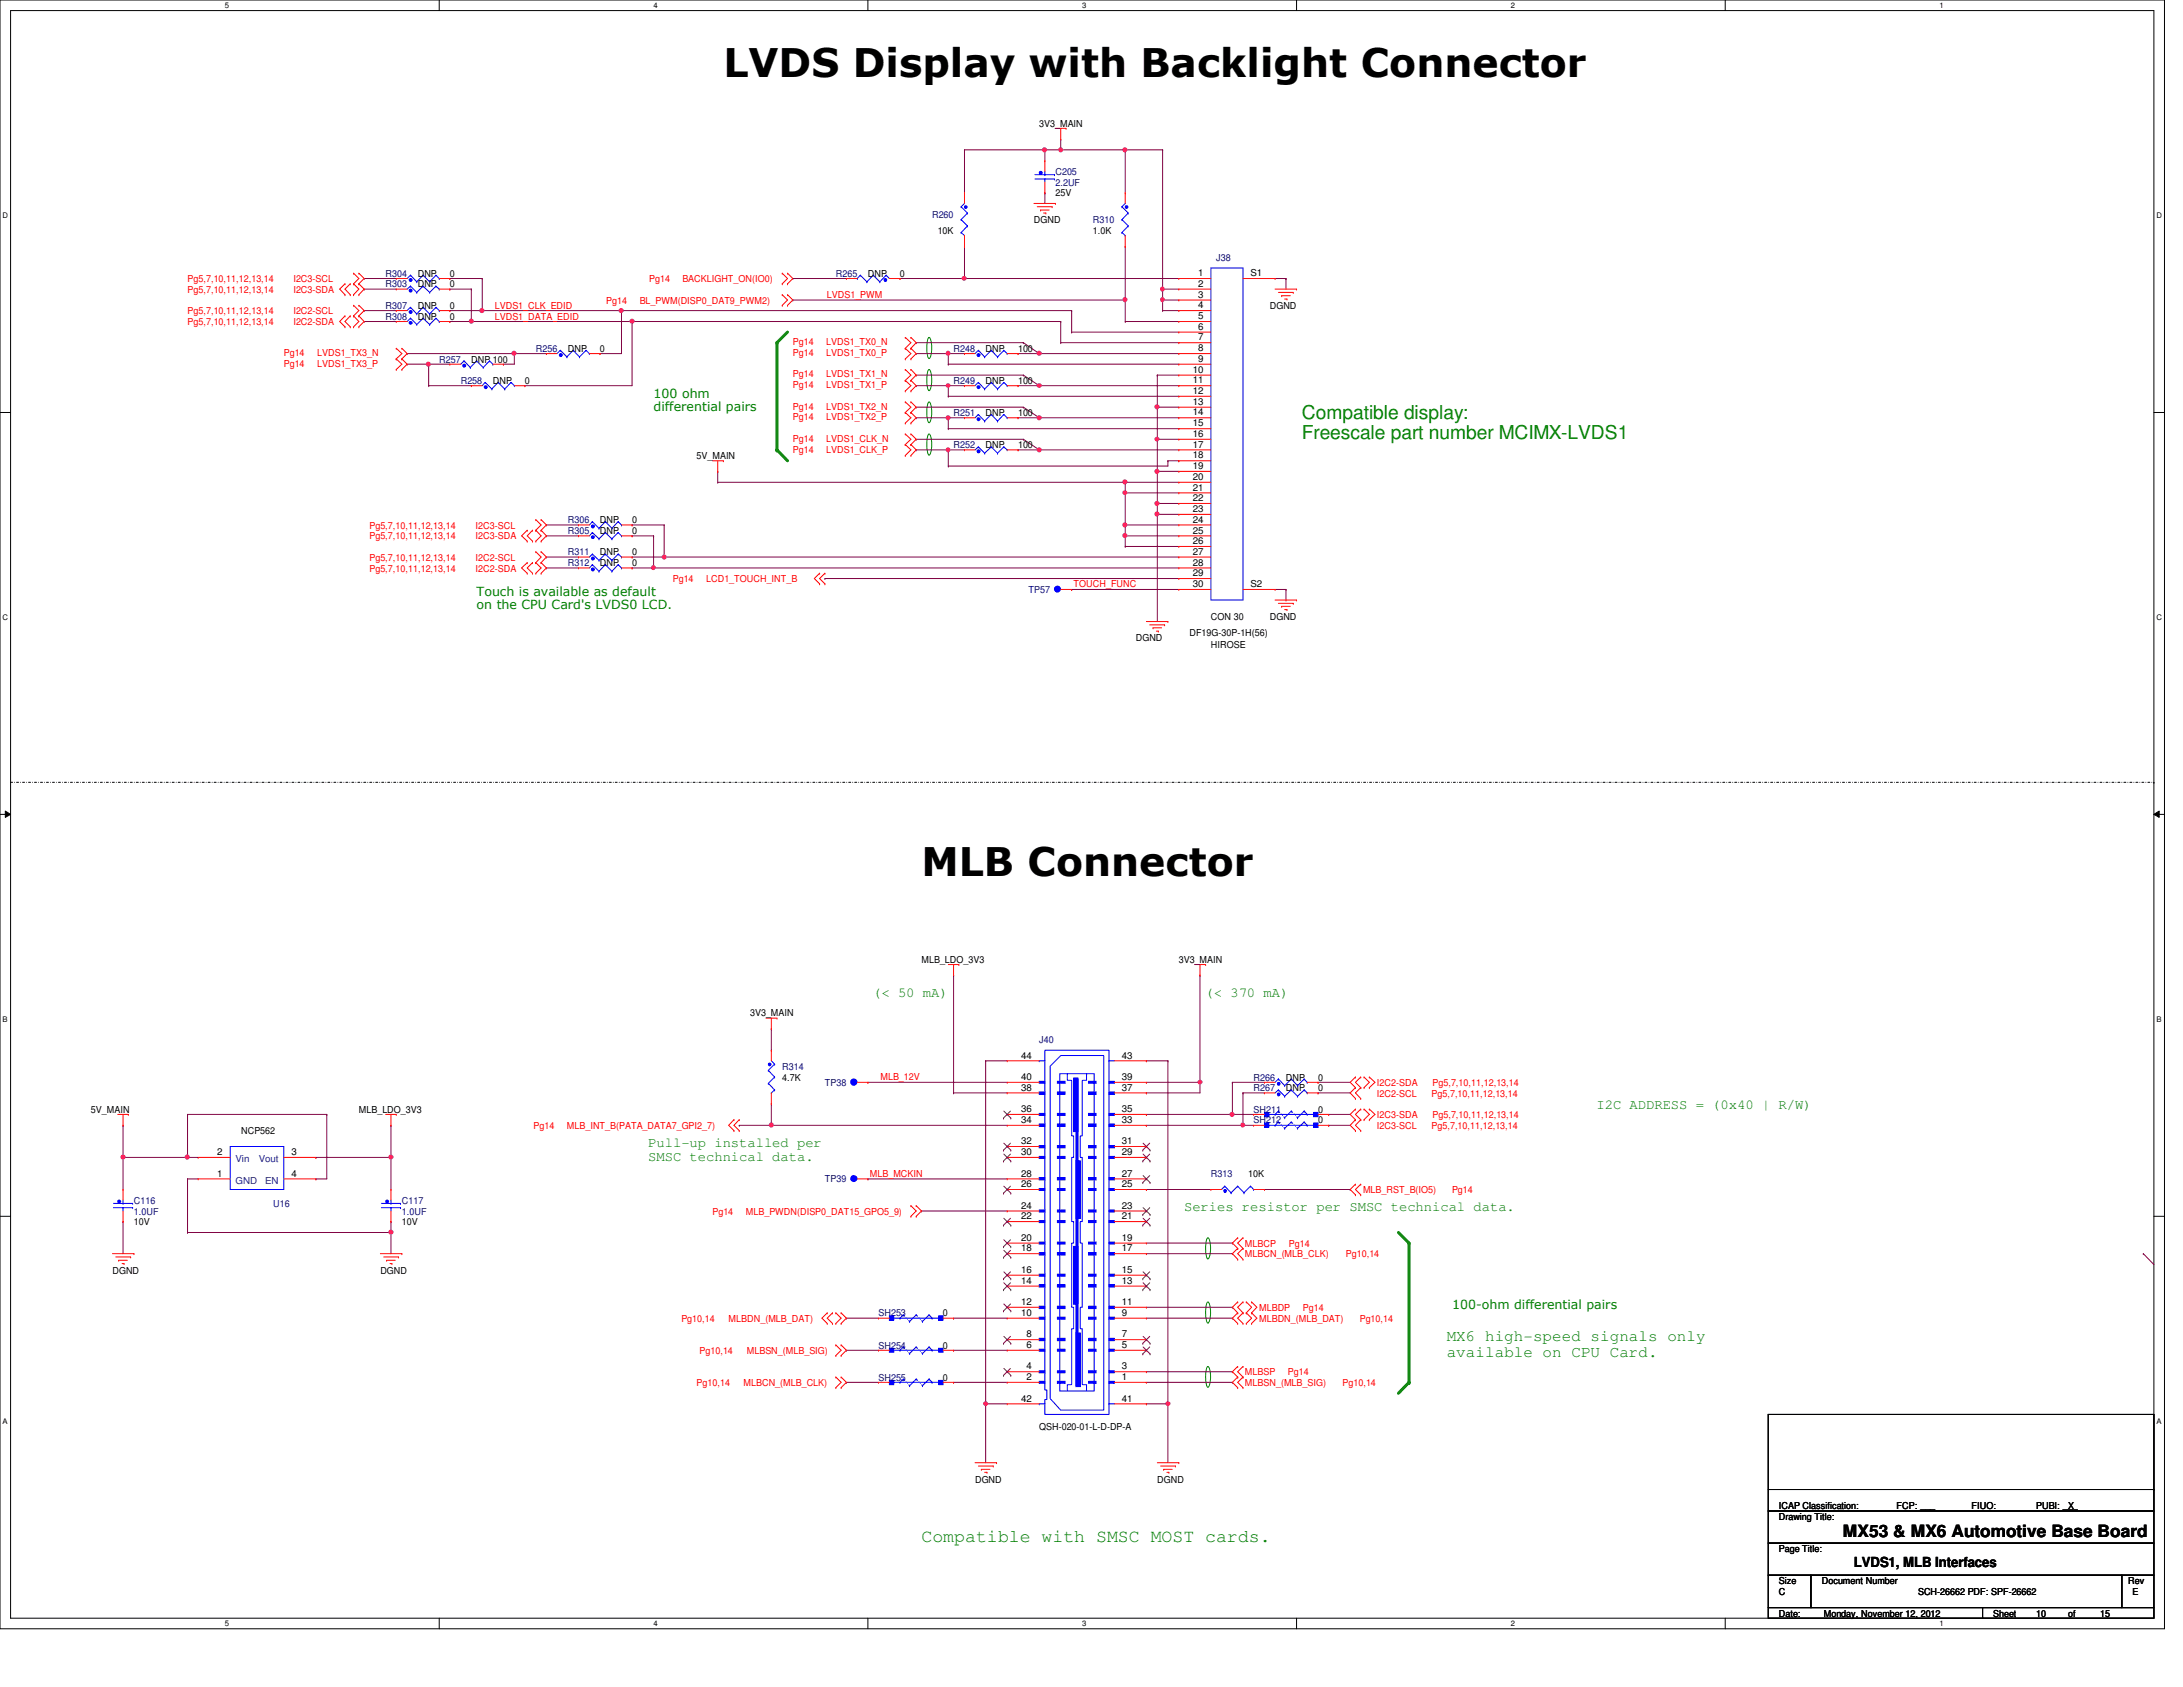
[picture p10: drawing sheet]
<svg xmlns="http://www.w3.org/2000/svg" width="279mm" height="216mm" viewBox="0 0 279 216" stroke-linecap="round" stroke-linejoin="round" font-family="sans-serif">
<defs><g id="words">
<g font-size="5">
<text x="92.6" y="9.9">LVDS Display with Backlight Connector</text>
<text x="117.9" y="112.1">MLB Connector</text>
</g>
<g font-size="2.5" fill="#008000">
<text x="166.6" y="53.7">Compatible display:</text>
<text x="166.6" y="56.2">Freescale part number MCIMX-LVDS1</text>
</g>
<text font-size="2.3" fill="#008000" x="117.9" y="197.4">Compatible with SMSC MOST cards.</text>
<text font-size="2.2" x="235.9" y="196.8">MX53 &amp; MX6 Automotive Base Board</text>
<g font-size="2" fill="#008000">
<text x="185.2" y="171.6">MX6 high-speed signals only</text>
<text x="185.2" y="173.7">available on CPU Card.</text>
</g>
<g font-size="1.8" fill="#008000">
<text x="111.8" y="127.6">(&lt; 50 mA)</text>
<text x="154.3" y="127.6">(&lt; 370 mA)</text>
<text x="204.3" y="142">I2C ADDRESS = (0x40 | R/W)</text>
<text x="83" y="146.8">Pull-up installed per</text>
<text x="83" y="148.5">SMSC technical data.</text>
<text x="151.6" y="155">Series resistor per SMSC technical data.</text>
</g>
<text font-size="1.8" x="237.3" y="200.5">LVDS1, MLB Interfaces</text>
<g font-size="1.6" fill="#008000">
<text x="83.7" y="51">100 ohm</text>
<text x="83.7" y="52.6">differential pairs</text>
<text x="61" y="76.3">Touch is available as default</text>
<text x="61" y="77.9">on the CPU Card's LVDS0 LCD.</text>
<text x="185.8" y="167.6">100-ohm differential pairs</text>
</g>
<g font-size="1.2">
<text x="133" y="16.2">3V3_MAIN</text>
<text x="120" y="29.9">10K</text>
<text x="132.3" y="28.6">DGND</text>
<text x="135.1" y="25.1">25V</text>
<text x="139.9" y="29.9">1.0K</text>
<text x="53.5" y="35.4">DNP</text>
<text x="57.6" y="35.4">0</text>
<text x="111.1" y="35.4">DNP</text>
<text x="115.2" y="35.4">0</text>
<text x="153.3" y="35.3">1</text>
<text x="160.1" y="35.3">S1</text>
<text x="53.5" y="40.9">DNP</text>
<text x="53.5" y="39.5">DNP</text>
<text x="53.5" y="36.8">DNP</text>
<text x="57.6" y="40.9">0</text>
<text x="57.6" y="39.5">0</text>
<text x="57.6" y="36.8">0</text>
<text x="153.3" y="36.7">2</text>
<text x="153.3" y="38.1">3</text>
<text x="153.3" y="39.5">4</text>
<text x="153.3" y="40.9">5</text>
<text x="162.5" y="39.5">DGND</text>
<text x="60.3" y="46.4">DNP 100</text>
<text x="72.7" y="45">DNP</text>
<text x="76.8" y="45">0</text>
<text x="126.2" y="45">DNP</text>
<text x="130.3" y="45">100</text>
<text x="152.7" y="47.7">10</text>
<text x="153.3" y="42.2">6</text>
<text x="153.3" y="43.6">7</text>
<text x="153.3" y="45">8</text>
<text x="153.3" y="46.3">9</text>
<text x="63.1" y="49.1">DNP</text>
<text x="67.2" y="49.1">0</text>
<text x="126.2" y="53.3">DNP</text>
<text x="126.2" y="49.1">DNP</text>
<text x="130.3" y="53.3">100</text>
<text x="130.3" y="49.1">100</text>
<text x="152.7" y="49.1">11</text>
<text x="152.7" y="50.4">12</text>
<text x="152.7" y="51.8">13</text>
<text x="152.7" y="53.2">14</text>
<text x="89.2" y="58.7">5V_MAIN</text>
<text x="126.2" y="57.4">DNP</text>
<text x="130.3" y="57.4">100</text>
<text x="152.7" y="54.6">15</text>
<text x="152.7" y="55.9">16</text>
<text x="152.7" y="57.3">17</text>
<text x="152.7" y="58.7">18</text>
<text x="152.7" y="60">19</text>
<text x="152.7" y="61.4">20</text>
<text x="152.7" y="62.8">21</text>
<text x="152.7" y="64.1">22</text>
<text x="152.7" y="65.5">23</text>
<text x="76.8" y="67">DNP</text>
<text x="76.8" y="68.3">DNP</text>
<text x="76.8" y="71.1">DNP</text>
<text x="80.9" y="67">0</text>
<text x="80.9" y="68.3">0</text>
<text x="80.9" y="71.1">0</text>
<text x="152.7" y="66.9">24</text>
<text x="152.7" y="68.3">25</text>
<text x="152.7" y="69.6">26</text>
<text x="152.7" y="71">27</text>
<text x="76.8" y="72.4">DNP</text>
<text x="80.9" y="72.4">0</text>
<text x="152.7" y="72.4">28</text>
<text x="152.7" y="73.7">29</text>
<text x="152.7" y="75.1">30</text>
<text x="160.1" y="75.1">S2</text>
<text x="145.4" y="82">DGND</text>
<text x="152.2" y="81.4">DF19G-30P-1H(56)</text>
<text x="155" y="79.3">CON 30</text>
<text x="155" y="82.9">HIROSE</text>
<text x="162.5" y="79.3">DGND</text>
<text x="117.9" y="123.2">MLB_LDO_3V3</text>
<text x="150.9" y="123.2">3V3_MAIN</text>
<text x="96" y="130">3V3_MAIN</text>
<text x="130.7" y="135.5">44</text>
<text x="143.6" y="135.5">43</text>
<text x="11.6" y="142.4">5V_MAIN</text>
<text x="45.9" y="142.4">MLB_LDO_3V3</text>
<text x="100.1" y="138.3">4.7K</text>
<text x="130.7" y="143.7">34</text>
<text x="130.7" y="142.3">36</text>
<text x="130.7" y="139.6">38</text>
<text x="130.7" y="138.2">40</text>
<text x="143.6" y="143.7">33</text>
<text x="143.6" y="142.3">35</text>
<text x="143.6" y="139.6">37</text>
<text x="143.6" y="138.2">39</text>
<text x="164.6" y="139.7">DNP</text>
<text x="164.6" y="138.3">DNP</text>
<text x="168.7" y="139.7">0</text>
<text x="168.7" y="142.4">0</text>
<text x="168.7" y="143.8">0</text>
<text x="168.7" y="138.3">0</text>
<text x="27.8" y="147.8">2</text>
<text x="30.9" y="145.2">NCP562</text>
<text x="37.3" y="147.8">3</text>
<text x="130.7" y="147.8">30</text>
<text x="130.7" y="146.4">32</text>
<text x="143.6" y="147.8">29</text>
<text x="143.6" y="146.4">31</text>
<text x="27.8" y="150.6">1</text>
<text x="37.3" y="150.6">4</text>
<text x="130.7" y="154.7">24</text>
<text x="130.7" y="151.9">26</text>
<text x="130.7" y="150.6">28</text>
<text x="143.6" y="154.7">23</text>
<text x="143.6" y="151.9">25</text>
<text x="143.6" y="150.6">27</text>
<text x="159.8" y="150.6">10K</text>
<text x="17.1" y="156.8">10V</text>
<text x="51.4" y="156.8">10V</text>
<text x="130.7" y="160.1">18</text>
<text x="130.7" y="158.8">20</text>
<text x="130.7" y="156">22</text>
<text x="143.6" y="160.1">17</text>
<text x="143.6" y="158.8">19</text>
<text x="143.6" y="156">21</text>
<text x="14.4" y="163">DGND</text>
<text x="48.7" y="163">DGND</text>
<text x="130.7" y="167">12</text>
<text x="130.7" y="164.3">14</text>
<text x="130.7" y="162.9">16</text>
<text x="143.6" y="167">11</text>
<text x="143.6" y="164.3">13</text>
<text x="143.6" y="162.9">15</text>
<text x="120.7" y="172.6">0</text>
<text x="120.7" y="168.4">0</text>
<text x="130.7" y="168.4">10</text>
<text x="131.4" y="172.5">6</text>
<text x="131.4" y="171.2">8</text>
<text x="143.6" y="172.5">5</text>
<text x="143.6" y="171.2">7</text>
<text x="143.6" y="168.4">9</text>
<text x="120.7" y="176.7">0</text>
<text x="130.7" y="179.4">42</text>
<text x="131.4" y="176.6">2</text>
<text x="131.4" y="175.3">4</text>
<text x="143.6" y="176.6">1</text>
<text x="143.6" y="175.3">3</text>
<text x="143.6" y="179.4">41</text>
<text x="133" y="183">QSH-020-01-L-D-DP-A</text>
<text x="124.8" y="189.7">DGND</text>
<text x="148.1" y="189.7">DGND</text>
<text x="227.7" y="194.5">Drawing Title:</text>
<text x="227.7" y="193.2">ICAP Classification:</text>
<text x="242.7" y="193.2">FCP: ___</text>
<text x="252.3" y="193.2">FIUO:</text>
<text x="260.6" y="193.2">PUBI: ___</text>
<text x="264.7" y="193.2">X</text>
<text x="227.7" y="202.7">Size</text>
<text x="227.7" y="198.6">Page Title:</text>
<text x="233.2" y="202.7">Document Number</text>
<text x="272.4" y="202.7">Rev</text>
<text x="227.7" y="206.9">Date:</text>
<text x="227.7" y="204.1">C</text>
<text x="233.4" y="206.9">Monday, November 12, 2012</text>
<text x="245.5" y="204.1">SCH-26662 PDF: SPF-26662</text>
<text x="255.1" y="206.9">Sheet</text>
<text x="260.6" y="206.9">10</text>
<text x="264.7" y="206.9">of</text>
<text x="268.8" y="206.9">15</text>
<text x="272.9" y="204.1">E</text>
</g>
<g font-size="1.2" fill="#000080">
<text x="135.1" y="22.4">C205</text>
<text x="135.1" y="23.7">2.2UF</text>
<text x="119.3" y="27.9">R260</text>
<text x="139.9" y="28.6">R310</text>
<text x="49.4" y="35.4">R304</text>
<text x="107" y="35.4">R265</text>
<text x="155.7" y="33.4">J38</text>
<text x="49.4" y="40.9">R308</text>
<text x="49.4" y="39.5">R307</text>
<text x="49.4" y="36.8">R303</text>
<text x="56.2" y="46.4">R257</text>
<text x="68.6" y="45">R256</text>
<text x="122" y="45">R248</text>
<text x="59" y="49.1">R258</text>
<text x="122" y="53.3">R251</text>
<text x="122" y="49.1">R249</text>
<text x="122" y="57.4">R252</text>
<text x="72.7" y="67">R306</text>
<text x="72.7" y="68.3">R305</text>
<text x="72.7" y="71.1">R311</text>
<text x="72.7" y="72.4">R312</text>
<text x="131.7" y="75.9">TP57</text>
<text x="100.1" y="136.9">R314</text>
<text x="133" y="133.5">J40</text>
<text x="105.6" y="139">TP38</text>
<text x="160.4" y="139.7">R267</text>
<text x="160.4" y="142.4">SH211</text>
<text x="160.4" y="143.8">SH212</text>
<text x="160.4" y="138.3">R266</text>
<text x="17.1" y="154.1">C116</text>
<text x="17.1" y="155.4">1.0UF</text>
<text x="35" y="154.5">U16</text>
<text x="51.4" y="154.1">C117</text>
<text x="51.4" y="155.4">1.0UF</text>
<text x="105.6" y="151.3">TP39</text>
<text x="155" y="150.6">R313</text>
<text x="112.4" y="172.6">SH254</text>
<text x="112.4" y="168.4">SH253</text>
<text x="112.4" y="176.7">SH255</text>
</g>
<g font-size="1.2" fill="#f00">
<text x="24" y="40.2">Pg5,7,10,11,12,13,14</text>
<text x="24" y="37.5">Pg5,7,10,11,12,13,14</text>
<text x="24" y="41.6">Pg5,7,10,11,12,13,14</text>
<text x="24" y="36.1">Pg5,7,10,11,12,13,14</text>
<text x="37.5" y="40.2">I2C2-SCL</text>
<text x="37.5" y="37.5">I2C3-SDA</text>
<text x="37.5" y="41.6">I2C2-SDA</text>
<text x="37.5" y="36.1">I2C3-SCL</text>
<text x="63.3" y="40.9">LVDS1_DATA_EDID</text>
<text x="63.3" y="39.5">LVDS1_CLK_EDID</text>
<text x="77.6" y="38.9">Pg14</text>
<text x="81.9" y="38.9">BL_PWM(DISP0_DAT9_PWM2)</text>
<text x="83.1" y="36.1">Pg14</text>
<text x="87.3" y="36.1">BACKLIGHT_ON(IO0)</text>
<text x="105.8" y="38.1">LVDS1_PWM</text>
<text x="36.3" y="45.6">Pg14</text>
<text x="36.3" y="46.9">Pg14</text>
<text x="40.6" y="45.6">LVDS1_TX3_N</text>
<text x="40.6" y="46.9">LVDS1_TX3_P</text>
<text x="101.5" y="44.2">Pg14</text>
<text x="101.5" y="45.6">Pg14</text>
<text x="105.7" y="44.2">LVDS1_TX0_N</text>
<text x="105.7" y="45.6">LVDS1_TX0_P</text>
<text x="101.5" y="52.4">Pg14</text>
<text x="101.5" y="53.8">Pg14</text>
<text x="101.5" y="48.3">Pg14</text>
<text x="101.5" y="49.7">Pg14</text>
<text x="105.7" y="52.4">LVDS1_TX2_N</text>
<text x="105.7" y="53.8">LVDS1_TX2_P</text>
<text x="105.7" y="48.3">LVDS1_TX1_N</text>
<text x="105.7" y="49.7">LVDS1_TX1_P</text>
<text x="101.5" y="56.6">Pg14</text>
<text x="101.5" y="57.9">Pg14</text>
<text x="105.7" y="56.6">LVDS1_CLK_N</text>
<text x="105.7" y="57.9">LVDS1_CLK_P</text>
<text x="47.3" y="71.8">Pg5,7,10,11,12,13,14</text>
<text x="47.3" y="69">Pg5,7,10,11,12,13,14</text>
<text x="47.3" y="67.6">Pg5,7,10,11,12,13,14</text>
<text x="60.9" y="71.8">I2C2-SCL</text>
<text x="60.9" y="69">I2C3-SDA</text>
<text x="60.9" y="67.6">I2C3-SCL</text>
<text x="47.3" y="73.2">Pg5,7,10,11,12,13,14</text>
<text x="60.9" y="73.2">I2C2-SDA</text>
<text x="86.1" y="74.5">Pg14</text>
<text x="90.4" y="74.5">LCD1_TOUCH_INT_B</text>
<text x="137.4" y="75.2">TOUCH_FUNC</text>
<text x="112.7" y="138.3">MLB_12V</text>
<text x="176.2" y="139">I2C2-SDA</text>
<text x="176.2" y="143.1">I2C3-SDA</text>
<text x="176.2" y="140.3">I2C2-SCL</text>
<text x="183.2" y="140.3">Pg5,7,10,11,12,13,14</text>
<text x="183.3" y="139">Pg5,7,10,11,12,13,14</text>
<text x="183.3" y="143.1">Pg5,7,10,11,12,13,14</text>
<text x="68.3" y="144.4">Pg14</text>
<text x="72.6" y="144.4">MLB_INT_B(PATA_DATA7_GPI2_7)</text>
<text x="176.2" y="144.4">I2C3-SCL</text>
<text x="183.2" y="144.4">Pg5,7,10,11,12,13,14</text>
<text x="91.2" y="155.4">Pg14</text>
<text x="95.5" y="155.4">MLB_PWDN(DISP0_DAT15_GPO5_9)</text>
<text x="111.3" y="150.6">MLB_MCKIN</text>
<text x="174.5" y="152.7">MLB_RST_B(IO5)</text>
<text x="185.8" y="152.7">Pg14</text>
<text x="159.3" y="159.6">MLBCP</text>
<text x="159.3" y="160.9">MLBCN_(MLB_CLK)</text>
<text x="165" y="159.6">Pg14</text>
<text x="172.3" y="160.9">Pg10,14</text>
<text x="161.2" y="167.8">MLBDP</text>
<text x="166.8" y="167.8">Pg14</text>
<text x="87.2" y="169.2">Pg10,14</text>
<text x="89.5" y="173.3">Pg10,14</text>
<text x="93.3" y="169.2">MLBDN_(MLB_DAT)</text>
<text x="95.6" y="173.3">MLBSN_(MLB_SIG)</text>
<text x="161.2" y="169.2">MLBDN_(MLB_DAT)</text>
<text x="174" y="169.2">Pg10,14</text>
<text x="89.2" y="177.4">Pg10,14</text>
<text x="95.2" y="177.4">MLBCN_(MLB_CLK)</text>
<text x="159.3" y="176">MLBSP</text>
<text x="159.3" y="177.4">MLBSN_(MLB_SIG)</text>
<text x="164.8" y="176">Pg14</text>
<text x="171.8" y="177.4">Pg10,14</text>
</g>
<g font-size="1.2" fill="#004080">
<text x="30.1" y="148.7">Vin</text>
<text x="33.1" y="148.7">Vout</text>
<text x="30.1" y="151.5">GND</text>
<text x="34" y="151.5">EN</text>
</g>
<g font-size="1">
<text x="28.8" y="1">5</text>
<text x="83.7" y="1">4</text>
<text x="138.5" y="1">3</text>
<text x="193.4" y="1">2</text>
<text x="248.2" y="1">1</text>
<text x=".3" y="27.9">D</text>
<text x="276" y="27.9">D</text>
<text x=".3" y="79.4">C</text>
<text x="276" y="79.4">C</text>
<text x=".3" y="130.8">B</text>
<text x="276" y="130.8">B</text>
<text x=".3" y="182.2">A</text>
<text x="276" y="182.2">A</text>
<text x="28.8" y="208.1">5</text>
<text x="83.7" y="208.1">4</text>
<text x="138.5" y="208.1">3</text>
<text x="193.4" y="208.1">2</text>
<text x="248.2" y="208.1">1</text>
</g>
</g></defs>
<path d="M0 0h277v208.4h-277zM1.4 1.4h274.3v205.7h-274.3z" fill="none" stroke="#000" stroke-width=".13"/>
<g fill="#fff">
<path d="M28.8 .1h.5v1.1h-.5z"/>
<path d="M28.8 207.2h.5v1.1h-.5z"/>
</g>
<path d="M56.2 0v1.4M56.2 207.1v1.3" fill="none" stroke="#000" stroke-width=".13"/>
<g fill="#fff">
<path d="M83.7 .1h.5v1.1h-.5z"/>
<path d="M83.7 207.2h.5v1.1h-.5z"/>
</g>
<path d="M111.1 0v1.4M111.1 207.1v1.3" fill="none" stroke="#000" stroke-width=".13"/>
<g fill="#fff">
<path d="M138.5 .1h.6v1.1h-.6z"/>
<path d="M138.5 207.2h.6v1.1h-.6z"/>
</g>
<path d="M165.9 0v1.4M165.9 207.1v1.3" fill="none" stroke="#000" stroke-width=".13"/>
<g fill="#fff">
<path d="M193.4 .1h.5v1.1h-.5z"/>
<path d="M193.4 207.2h.5v1.1h-.5z"/>
</g>
<path d="M220.8 0v1.4M220.8 207.1v1.3" fill="none" stroke="#000" stroke-width=".13"/>
<g fill="#fff">
<path d="M248.2 .1h.6v1.1h-.6z"/>
<path d="M248.2 207.2h.6v1.1h-.6z"/>
<path d="M.3 27.1h.8v1.1h-.8z"/>
<path d="M276 27.1h.7v1.1h-.7z"/>
<path d="M.3 78.5h.8v1.1h-.8z"/>
<path d="M276 78.5h.7v1.1h-.7z"/>
</g>
<path d="M0 52.8h1.4M275.7 52.8h1.3" fill="none" stroke="#000" stroke-width=".13"/>
<g fill="#fff">
<path d="M.3 129.9h.7v1.1h-.7z"/>
<path d="M276 129.9h.6v1.1h-.6z"/>
</g>
<path d="M0 104.2h1.4M.7 103.8l.7 .4-.7 .4zM275.7 104.2l.7-.4v.8zM275.7 104.2h1.3" fill="none" stroke="#000" stroke-width=".13"/>
<path d="M.7 103.8l.7 .4-.7 .4zM275.7 104.2l.7-.4v.8z" fill="#000"/>
<g fill="#fff">
<path d="M.3 181.4h.7v1.1h-.7z"/>
<path d="M276 181.4h.6v1.1h-.6z"/>
</g>
<path d="M0 155.7h1.4M275.7 155.7h1.3" fill="none" stroke="#000" stroke-width=".13"/>
<path d="M1.4 100.1h274.3M275.7 100.1h.1" fill="none" stroke="#000" stroke-width=".13" stroke-dasharray=".3 .3 0 .3"/>
<path d="M179 157.7l1.3 1.4" fill="none" stroke="#008000" stroke-width=".38"/>
<circle cx="180.3" cy="159.1" r=".19" fill="#008000"/>
<path d="M180.3 159.1v17.8" fill="none" stroke="#008000" stroke-width=".38"/>
<circle cx="180.3" cy="176.9" r=".19" fill="#008000"/>
<path d="M180.3 176.9l-1.3 1.4" fill="none" stroke="#008000" stroke-width=".38"/>
<circle cx="180.3" cy="176.9" r=".19" fill="#008000"/>
<path d="M100.8 42.5l-1.4 1.4" fill="none" stroke="#008000" stroke-width=".38"/>
<circle cx="99.4" cy="43.9" r=".19" fill="#008000"/>
<path d="M99.4 57.6l1.4 1.4" fill="none" stroke="#008000" stroke-width=".38"/>
<circle cx="99.4" cy="57.6" r=".19" fill="#008000"/>
<path d="M99.4 43.9v13.7" fill="none" stroke="#008000" stroke-width=".38"/>
<circle cx="99.4" cy="57.6" r=".19" fill="#008000"/>
<path d="M118.8 43.3l.1-.1a2.91 2.91 0 0 1 .1 2.6l-.1 .1a3.3 3.3 0 0 1-.1-2.6zM118.8 47.4l.1-.1a2.91 2.91 0 0 1 .1 2.6l-.1 .1a3.3 3.3 0 0 1-.1-2.6zM118.8 51.5l.1-.1a2.79 2.79 0 0 1 0 2.7 3.3 3.3 0 0 1-.1-2.6zM118.8 55.6l.1-.1a2.91 2.91 0 0 1 .1 2.6l-.1 .2a3.3 3.3 0 0 1-.1-2.7zM154.5 158.5l.1-.1a2.91 2.91 0 0 1 .1 2.6l-.1 .1a3.3 3.3 0 0 1-.1-2.6zM154.5 166.7l.1-.1a2.91 2.91 0 0 1 .1 2.6l-.1 .1a3.3 3.3 0 0 1-.1-2.6zM154.5 175l.1-.1a2.79 2.79 0 0 1 0 2.6 3.3 3.3 0 0 1-.1-2.5z" fill="none" stroke="#008000" stroke-width=".13"/>
<g fill="none" stroke="#800040" stroke-width=".13">
<path d="M157.7 138.5h.1M157.7 138.5h4.1M157.7 138.5v4.1M159.1 139.9h.1M159.1 139.9h2.7M159.1 139.9v4.1M168.7 139.9h.1M168.7 138.5h.1M168.7 139.9h4.1M168.7 138.5h4.1M24 157.7h.1M24 157.7h26"/>
<path d="M50 157.7h.1M50 157.7v2.7M170.1 144h.1M170.1 142.6h.1M170.1 144h2.7M170.1 142.6h2.7"/>
</g>
<circle cx="50" cy="157.7" r=".26" fill="#f0f"/>
<circle cx="50" cy="157.7" r=".26" fill="none" stroke="#f0f" stroke-width=".13"/>
<path d="M146.7 138.5h.1M146.7 138.5h6.9M153.6 138.5h.1M153.6 138.5v1.4" fill="none" stroke="#800040" stroke-width=".13"/>
<circle cx="153.6" cy="138.5" r=".25" fill="#f0f"/>
<circle cx="153.6" cy="138.5" r=".25" fill="none" stroke="#f0f" stroke-width=".13"/>
<g fill="none" stroke="#800040" stroke-width=".13">
<path d="M111.1 138.5h.1M111.1 138.5h17.8M126.2 135.8h.1M126.2 135.8h2.7M146.7 135.8h.1M146.7 135.8h2.8M15.7 156.3h.1M15.7 148.1h.1M15.7 148.1v4.1M15.7 156.3v4.1M98.7 144h.1M98.7 144h30.2"/>
<path d="M111.1 150.9h.1M111.1 150.9h17.8M117.9 155h.1M117.9 155h11"/>
</g>
<circle cx="98.7" cy="144" r=".26" fill="#f0f"/>
<circle cx="98.7" cy="144" r=".26" fill="none" stroke="#f0f" stroke-width=".13"/>
<path d="M146.7 139.9h.1M146.7 139.9h6.9M146.7 152.2h.1M146.7 152.2h8.3M159.1 144h.1M159.1 144h1.3M122 176.9h.1M122 172.8h.1M122 168.7h.1M122 176.9h6.9M122 172.8h6.9M122 168.7h6.9" fill="none" stroke="#800040" stroke-width=".13"/>
<path d="M158.9 143.8l.1-.1 .3 .1-.1 .4h-.2h-.1z" fill-rule="evenodd" fill="#f0f"/>
<path d="M158.9 143.8l.1-.1 .3 .1-.1 .4h-.2h-.1z" fill="none" stroke="#f0f" stroke-width=".13"/>
<path d="M157.7 142.6h.1M157.7 142.6h2.7" fill="none" stroke="#800040" stroke-width=".13"/>
<circle cx="157.7" cy="142.6" r=".26" fill="#f0f"/>
<circle cx="157.7" cy="142.6" r=".26" fill="none" stroke="#f0f" stroke-width=".13"/>
<path d="M122 139.9h.1M122 124.8h.1M122 139.9h6.9M122 124.8v15.1M24 148.1h.1M24 148.1h1.4M40.4 148.1h.1M40.4 148.1h9.6M126.2 179.7h.1M126.2 179.7h2.7" fill="none" stroke="#800040" stroke-width=".13"/>
<circle cx="24" cy="148.1" r=".26" fill="#f0f"/>
<circle cx="24" cy="148.1" r=".26" fill="none" stroke="#f0f" stroke-width=".13"/>
<path d="M50 144h.1M50 148.1h.1M50 144v8.2" fill="none" stroke="#800040" stroke-width=".13"/>
<circle cx="50" cy="148.1" r=".26" fill="#f0f"/>
<circle cx="50" cy="148.1" r=".26" fill="none" stroke="#f0f" stroke-width=".13"/>
<path d="M153.6 124.8h.1M153.6 124.8v13.7M126.2 179.7h.1M126.2 179.7v7.5" fill="none" stroke="#800040" stroke-width=".13"/>
<circle cx="126.2" cy="179.6" r=".25" fill="#f0f"/>
<circle cx="126.2" cy="179.6" r=".25" fill="none" stroke="#f0f" stroke-width=".13"/>
<path d="M149.5 179.7h.1M149.5 179.7v7.5" fill="none" stroke="#800040" stroke-width=".13"/>
<circle cx="149.5" cy="179.6" r=".25" fill="#f0f"/>
<circle cx="149.5" cy="179.6" r=".25" fill="none" stroke="#f0f" stroke-width=".13"/>
<g fill="none" stroke="#800040" stroke-width=".13">
<path d="M54.9 46.6h.1M54.9 46.6h2.7M126.2 135.8h.1M126.2 135.8v43.9M149.5 135.8h.1M149.5 135.8v43.9h-2.8M15.7 144h.1M15.7 144v4.1M50 156.3h.1M50 156.3v1.4M146.7 144h.1M146.7 142.6h.1"/>
<path d="M146.7 144h12.4M146.7 142.6h11M146.7 179.7h.1"/>
</g>
<circle cx="54.8" cy="46.6" r=".26" fill="#f0f"/>
<circle cx="54.8" cy="46.6" r=".26" fill="none" stroke="#f0f" stroke-width=".13"/>
<g fill="none" stroke="#800040" stroke-width=".13">
<path d="M133.7 19.2h.1M133.7 19.2v1.4M65.8 45.3h.1M65.8 45.3h4.1M130.3 53.5h.1M130.3 57.6h.1M131 52.1h.1M131 56.2h.1M131 52.1l2 1.4h-2.7M131 56.2l2 1.4h-2.7M148.1 56.2h.1M148.1 56.2h2.8"/>
<path d="M148.1 65.8h.1M148.1 65.8v13.7"/>
</g>
<circle cx="148.1" cy="65.8" r=".26" fill="#f0f"/>
<circle cx="148.1" cy="65.8" r=".26" fill="none" stroke="#f0f" stroke-width=".13"/>
<path d="M121.4 49.4h.1M121.4 49.4h2M133 45.3h.1M133 45.3h17.9" fill="none" stroke="#800040" stroke-width=".13"/>
<circle cx="133" cy="45.2" r=".26" fill="#f0f"/>
<circle cx="133" cy="45.2" r=".26" fill="none" stroke="#f0f" stroke-width=".13"/>
<path d="M133 49.4h.1M133 49.4h17.9" fill="none" stroke="#800040" stroke-width=".13"/>
<circle cx="133" cy="49.3" r=".25" fill="#f0f"/>
<circle cx="133" cy="49.3" r=".25" fill="none" stroke="#f0f" stroke-width=".13"/>
<path d="M117.3 48h.1M117.3 49.4h.1M117.3 48h13.7M117.3 49.4h4.1M121.4 49.4h.1M121.4 50.7h.1M121.4 49.4v1.3M121.4 50.7h29.5" fill="none" stroke="#800040" stroke-width=".13"/>
<path d="M121.2 49.2h.3l.1 .1-.1 .2-.2 .1-.1-.1z" fill-rule="evenodd" fill="#f0f"/>
<path d="M121.2 49.2h.3l.1 .1-.1 .2-.2 .1-.1-.1z" fill="none" stroke="#f0f" stroke-width=".13"/>
<path d="M121.4 53.5h.1M121.4 53.5h2M133 53.5h.1M133 53.5h17.9" fill="none" stroke="#800040" stroke-width=".13"/>
<circle cx="133" cy="53.5" r=".26" fill="#f0f"/>
<circle cx="133" cy="53.5" r=".26" fill="none" stroke="#f0f" stroke-width=".13"/>
<path d="M117.3 52.1h.1M117.3 53.5h.1M117.3 52.1h13.7M117.3 53.5h4.1M121.4 53.5h.1M121.4 54.9h.1M121.4 53.5v1.4M121.4 54.9h29.5" fill="none" stroke="#800040" stroke-width=".13"/>
<path d="M121.2 53.3l.1-.1 .2 .1v.3l-.2 .1-.1-.1z" fill-rule="evenodd" fill="#f0f"/>
<path d="M121.2 53.3l.1-.1 .2 .1v.3l-.2 .1-.1-.1z" fill="none" stroke="#f0f" stroke-width=".13"/>
<path d="M133 57.6h.1M133 57.6h17.9" fill="none" stroke="#800040" stroke-width=".13"/>
<circle cx="133" cy="57.6" r=".26" fill="#f0f"/>
<circle cx="133" cy="57.6" r=".26" fill="none" stroke="#f0f" stroke-width=".13"/>
<path d="M117.3 56.2h.1M117.3 57.6h.1M117.3 57.6h6.1M117.3 56.2h13.7M121.4 57.6h.1M121.4 59.6h.1M121.4 57.6v2M121.4 59.6h28.1" fill="none" stroke="#800040" stroke-width=".13"/>
<path d="M121.2 57.4l.1-.1 .2 .1v.3l-.2 .1-.1-.1z" fill-rule="evenodd" fill="#f0f"/>
<path d="M121.2 57.4l.1-.1 .2 .1v.3l-.2 .1-.1-.1z" fill="none" stroke="#f0f" stroke-width=".13"/>
<path d="M117.3 43.9h.1M117.3 45.3h.1M117.3 45.3h6.1M117.3 43.9h13.7M121.4 45.3h.1M121.4 46.6h.1M121.4 45.3v1.3M121.4 46.6h29.5" fill="none" stroke="#800040" stroke-width=".13"/>
<path d="M121.2 45h.1l.2 .1v.3l-.2 .1-.1-.1z" fill-rule="evenodd" fill="#f0f"/>
<path d="M121.2 45h.1l.2 .1v.3l-.2 .1-.1-.1z" fill="none" stroke="#f0f" stroke-width=".13"/>
<path d="M52.1 45.3h.1M52.1 45.3h13.7M65.8 45.3h.1M65.8 45.3v1.3M130.3 45.3h.1M130.3 49.4h.1M131 43.9h.1M131 48h.1M131 43.9l2 1.4h-2.7M131 48l2 1.4h-2.7M148.1 48h.1M148.1 48h2.8" fill="none" stroke="#800040" stroke-width=".13"/>
<circle cx="65.8" cy="45.2" r=".26" fill="#f0f"/>
<circle cx="65.8" cy="45.2" r=".26" fill="none" stroke="#f0f" stroke-width=".13"/>
<g fill="none" stroke="#800040" stroke-width=".13">
<path d="M133.7 24.7h.1M133.7 24.7v1.3M52.1 46.6h.1M52.1 46.6h2.8M54.9 46.6h.1M54.9 49.4h.1M54.9 46.6v2.8M54.9 49.4h5.4M64.4 46.6h.1M64.4 46.6h1.4M148.1 52.1h.1M148.1 48h.1"/>
<path d="M148.1 52.1h2.8M148.1 48v8.2"/>
</g>
<circle cx="148.1" cy="52.1" r=".26" fill="#f0f"/>
<circle cx="148.1" cy="52.1" r=".26" fill="none" stroke="#f0f" stroke-width=".13"/>
<path d="M15.7 148.1h.1M24 150.9h.1M24 142.6h.1M24 150.9h1.4M24 142.6v5.5h-8.3M24 150.9v6.8M24 142.6h17.8M40.4 150.9h.1M41.8 142.6h.1M41.8 142.6v8.3h-1.4" fill="none" stroke="#800040" stroke-width=".13"/>
<circle cx="15.7" cy="148.1" r=".26" fill="#f0f"/>
<circle cx="15.7" cy="148.1" r=".26" fill="none" stroke="#f0f" stroke-width=".13"/>
<path d="M144 19.2h.1M144 19.2h4.8M108.3 168.7h.1M108.3 172.8h.1M108.3 176.9h.1M108.3 168.7h4.1M108.3 172.8h4.1M108.3 176.9h4.1" fill="none" stroke="#800040" stroke-width=".13"/>
<circle cx="144" cy="19.2" r=".26" fill="#f0f"/>
<circle cx="144" cy="19.2" r=".26" fill="none" stroke="#f0f" stroke-width=".13"/>
<path d="M135.8 17.8h.1M135.8 17.8v1.4M148.8 37h.1M148.8 38.4h.1M148.8 39.8h.1M148.8 37h2.1M148.8 37v2.8M148.8 38.4h2.1M148.8 39.8h2.1" fill="none" stroke="#800040" stroke-width=".13"/>
<path d="M148.6 38.2l.2-.1 .2 .1-.1 .3-.1 .1-.2-.1z" fill-rule="evenodd" fill="#f0f"/>
<path d="M148.6 38.2l.2-.1 .2 .1-.1 .3-.1 .1-.2-.1z" fill="none" stroke="#f0f" stroke-width=".13"/>
<path d="M123.4 19.2h.1M123.4 19.2v5.5M123.4 19.2h10.3M101.5 35.6h.1M101.5 35.6h6.8M123.4 31.5h.1M123.4 35.6h.1M123.4 31.5v4.1M123.4 35.6h27.5" fill="none" stroke="#800040" stroke-width=".13"/>
<circle cx="123.4" cy="35.6" r=".25" fill="#f0f"/>
<circle cx="123.4" cy="35.6" r=".25" fill="none" stroke="#f0f" stroke-width=".13"/>
<path d="M57.6 39.8h.1M61.7 35.6h.1M61.7 35.6v4.2h-4.1" fill="none" stroke="#800040" stroke-width=".13"/>
<circle cx="61.7" cy="39.8" r=".26" fill="#f0f"/>
<circle cx="61.7" cy="39.8" r=".26" fill="none" stroke="#f0f" stroke-width=".13"/>
<path d="M57.6 35.6h.1M57.6 35.6h4.1M60.3 41.1h.1M60.3 41.1h20.6" fill="none" stroke="#800040" stroke-width=".13"/>
<circle cx="60.3" cy="41.1" r=".26" fill="#f0f"/>
<circle cx="60.3" cy="41.1" r=".26" fill="none" stroke="#f0f" stroke-width=".13"/>
<g fill="none" stroke="#800040" stroke-width=".13">
<path d="M57.6 37h.1M57.6 37h2.7M101.5 38.4h.1M101.5 38.4h42.5M115.2 35.6h.1M115.2 35.6h8.2M80.9 67.2h.1M80.9 68.6h.1M80.9 67.2h4.1M80.9 68.6h2.8M83.7 68.6h.1M83.7 68.6v4.1"/>
<path d="M85 67.2h.1M85 67.2v4.1"/>
</g>
<circle cx="144" cy="38.4" r=".26" fill="#f0f"/>
<circle cx="144" cy="38.4" r=".26" fill="none" stroke="#f0f" stroke-width=".13"/>
<path d="M79.5 39.8h.1M79.5 39.8h57.7M137.2 39.8h.1M137.2 39.8v2.7M135.8 43.9h.1M135.8 41.1h.1M135.8 43.9h15.1M135.8 41.1v2.8M137.2 42.5h.1M137.2 42.5h13.7" fill="none" stroke="#800040" stroke-width=".13"/>
<circle cx="79.5" cy="39.8" r=".26" fill="#f0f"/>
<circle cx="79.5" cy="39.8" r=".26" fill="none" stroke="#f0f" stroke-width=".13"/>
<path d="M46.6 35.6h.1M46.6 37h.1M46.6 39.8h.1M46.6 35.6h4.1M46.6 37h4.1M46.6 39.8h4.1M46.6 41.1h.1M46.6 41.1h4.1M80.9 41.1h.1M80.9 41.1h54.9" fill="none" stroke="#800040" stroke-width=".13"/>
<circle cx="80.9" cy="41.1" r=".26" fill="#f0f"/>
<circle cx="80.9" cy="41.1" r=".26" fill="none" stroke="#f0f" stroke-width=".13"/>
<path d="M144 41.1h.1M144 41.1h6.9M148.1 56.2h.1M148.1 56.2v4.1M148.1 60.3h.1M148.1 60.3h2.8" fill="none" stroke="#800040" stroke-width=".13"/>
<circle cx="148.1" cy="56.2" r=".25" fill="#f0f"/>
<circle cx="148.1" cy="56.2" r=".25" fill="none" stroke="#f0f" stroke-width=".13"/>
<path d="M144 61.7h.1M144 61.7h6.9" fill="none" stroke="#800040" stroke-width=".13"/>
<circle cx="144" cy="61.7" r=".26" fill="#f0f"/>
<circle cx="144" cy="61.7" r=".26" fill="none" stroke="#f0f" stroke-width=".13"/>
<path d="M91.9 60.3h.1M91.9 61.7h.1M91.9 60.3v1.4M91.9 61.7h52.1M144 63.1h.1M144 61.7h.1M144 67.2h.1M144 63.1h6.9M144 61.7v5.5M144 67.2h6.9" fill="none" stroke="#800040" stroke-width=".13"/>
<circle cx="144" cy="67.2" r=".26" fill="#f0f"/>
<circle cx="144" cy="67.2" r=".26" fill="none" stroke="#f0f" stroke-width=".13"/>
<circle cx="144" cy="63" r=".25" fill="#f0f"/>
<circle cx="144" cy="63" r=".25" fill="none" stroke="#f0f" stroke-width=".13"/>
<path d="M144 68.6h.1M144 68.6h6.9" fill="none" stroke="#800040" stroke-width=".13"/>
<circle cx="144" cy="68.5" r=".26" fill="#f0f"/>
<circle cx="144" cy="68.5" r=".26" fill="none" stroke="#f0f" stroke-width=".13"/>
<path d="M144 67.2h.1M144 69.9h.1M144 68.6h.1M144 67.2v2.7M144 69.9h6.9M148.1 64.4h.1M148.1 64.4v1.4" fill="none" stroke="#800040" stroke-width=".13"/>
<circle cx="148.1" cy="64.4" r=".26" fill="#f0f"/>
<circle cx="148.1" cy="64.4" r=".26" fill="none" stroke="#f0f" stroke-width=".13"/>
<path d="M85 71.3h.1M85 71.3h65.9M148.1 65.8h.1M148.1 65.8h2.8" fill="none" stroke="#800040" stroke-width=".13"/>
<circle cx="85" cy="71.3" r=".26" fill="#f0f"/>
<circle cx="85" cy="71.3" r=".26" fill="none" stroke="#f0f" stroke-width=".13"/>
<path d="M83.7 72.7h.1M83.7 72.7h67.2" fill="none" stroke="#800040" stroke-width=".13"/>
<path d="M83.5 72.5l.1-.1 .2 .1v.3l-.2 .1-.1-.1z" fill-rule="evenodd" fill="#f0f"/>
<path d="M83.5 72.5l.1-.1 .2 .1v.3l-.2 .1-.1-.1z" fill="none" stroke="#f0f" stroke-width=".13"/>
<g fill="none" stroke="#800040" stroke-width=".13">
<path d="M148.8 19.2h.1M148.8 19.2v17.8M60.3 37h.1M60.3 37v4.1h-2.7M61.7 39.8h.1M61.7 39.8h17.8M79.5 39.8h.1M79.5 39.8v5.5h-2.7M144 38.4h.1M144 38.4v2.7M57.6 41.1h.1M67.2 49.4h.1"/>
<path d="M76.8 45.3h.1M80.9 41.1h.1M80.9 41.1v8.3h-13.7M69.9 68.6h.1M69.9 67.2h.1M69.9 68.6h4.1M69.9 67.2h4.1M105.6 74h.1M105.6 74h45.3M137.2 75.4h.1M137.2 75.4h13.7"/>
</g>
<path d="M148.6 36.8l.2-.1 .2 .2-.1 .3-.1 .1-.2-.1z" fill-rule="evenodd" fill="#f0f"/>
<path d="M148.6 36.8l.2-.1 .2 .2-.1 .3-.1 .1-.2-.1z" fill="none" stroke="#f0f" stroke-width=".13"/>
<g fill="none" stroke="#800040" stroke-width=".13">
<path d="M133.7 19.2h.1M133.7 19.2h2.1M69.9 71.3h.1M69.9 72.7h.1M69.9 71.3h4.1M69.9 72.7h4.1M80.9 71.3h.1M80.9 72.7h.1M80.9 71.3h4.1M80.9 72.7h2.8M98.7 131.7h.1M98.7 131.7v2.7"/>
<path d="M94.6 144h.1M94.6 144h4.1M98.7 144h.1M98.7 141.3v2.7M161.8 152.2h11M172.8 152.2h.1"/>
</g>
<circle cx="133.7" cy="19.2" r=".26" fill="#f0f"/>
<circle cx="133.7" cy="19.2" r=".26" fill="none" stroke="#f0f" stroke-width=".13"/>
<path d="M135.8 19.2h.1M135.8 19.2h8.2M144 19.2h.1M144 19.2v5.5" fill="none" stroke="#800040" stroke-width=".13"/>
<circle cx="135.8" cy="19.2" r=".26" fill="#f0f"/>
<circle cx="135.8" cy="19.2" r=".26" fill="none" stroke="#f0f" stroke-width=".13"/>
<path d="M144 31.5h.1M144 31.5v6.9M148.1 64.4h.1M148.1 60.3h.1M148.1 64.4h2.8M148.1 60.3v4.1" fill="none" stroke="#800040" stroke-width=".13"/>
<circle cx="148.1" cy="60.3" r=".26" fill="#f0f"/>
<circle cx="148.1" cy="60.3" r=".26" fill="none" stroke="#f0f" stroke-width=".13"/>
<g fill="none" stroke="#800040" stroke-width=".13">
<path d="M163.2 35.6h1.4M164.6 35.6h.1M164.6 35.6v1.4M149.5 59h.1M149.5 59v.6M149.5 59h1.4M150.9 59h.1M163.2 75.4h1.4M164.6 75.4h.1M164.6 76.8h.1M164.6 75.4v1.4M146.7 159.1h11"/>
<path d="M157.7 159.1h.1M146.7 175.6h11M146.7 167.3h11M146.7 176.9h11M146.7 168.7h11M146.7 160.4h11M157.7 175.6h.1M157.7 167.3h.1M157.7 176.9h.1M157.7 168.7h.1M157.7 160.4h.1M274.3 160.4h.1"/>
<path d="M274.3 160.4l1.4 1.4"/>
</g>
<g fill="none" stroke="#f00" stroke-width=".13">
<path d="M135.1 16.4h1.3M135.8 17.8h.1M135.8 16.4v1.4M136.4 16.4h.1M44.2 36.3h.1M44.2 37.7h.1M44.2 36.3l-.7 .7 .7 .7M44.8 37.7h.1M44.8 36.3h.1M44.8 36.3l-.6 .7 .6 .7M45.3 39.1h.1M45.3 37.7h.1"/>
<path d="M45.3 36.3h.1M45.3 35h.1M45.3 39.1l.6 .7-.6 .6M45.3 36.3l.6 .7-.6 .7M45.3 35l.6 .6-.6 .7M45.9 39.1h.1M45.9 36.3h.1M45.9 37.7h.1M45.9 35h.1M45.9 39.1l.7 .7-.7 .6M45.9 36.3l.7 .7-.7 .7M45.9 35l.7 .6-.7 .7"/>
<path d="M100.1 36.3h.1M100.1 35h.1M100.1 39.1h.1M100.1 37.7h.1M100.1 35l.7 .6-.7 .7M100.1 37.7l.7 .7-.7 .7M100.8 35h.1M100.8 36.3h.1M100.8 37.7h.1M100.8 39.1h.1M100.8 35l.7 .6-.7 .7M100.8 37.7l.7 .7-.7 .7"/>
<path d="M132.3 26h2.8M132.8 26.5h1.9M133.2 26.9h.1M133.2 26.9h1.1M133.6 27.3h.3M133.9 27.3h.1M134.7 26.5h.1M135.1 26h.1M163.2 37h2.7M163.6 37.4h1.9M164 37.8h.1M164 37.8h1.1"/>
<path d="M164.4 38.3h.3M164.7 38.3h.1M165.5 37.4h.1M165.9 37h.1M44.2 40.4h.1M44.2 41.8h.1M44.2 40.4l-.7 .7 .7 .7M44.8 41.8h.1M44.8 40.4h.1M44.8 40.4l-.6 .7 .6 .7M45.3 40.4h.1M45.3 41.8h.1"/>
<path d="M45.3 40.4l.6 .7-.6 .7M45.9 40.4h.1M45.9 41.8h.1M45.9 40.4l.7 .7-.7 .7M50.7 44.6h.1M50.7 45.9h.1M50.7 47.3h.1M50.7 44.6l.7 .7-.7 .6M50.7 45.9l.7 .7-.7 .7M51.4 45.9h.1M51.4 44.6h.1M51.4 47.3h.1"/>
<path d="M51.4 44.6l.7 .7-.7 .6M51.4 45.9l.7 .7-.7 .7M91.2 59h1.4M91.9 59v1.3M92.6 59h.1M115.9 51.4h.1M115.9 52.8h.1M115.9 54.1h.1M115.9 55.5h.1M115.9 56.9h.1M115.9 58.3h.1M115.9 43.2h.1"/>
<path d="M115.9 44.6h.1M115.9 45.9h.1M115.9 47.3h.1M115.9 48.7h.1M115.9 50h.1M115.9 51.4l.7 .7-.7 .7M115.9 52.8l.7 .7-.7 .6M115.9 55.5l.7 .7-.7 .7M115.9 56.9l.7 .7-.7 .7M115.9 43.2l.7 .7-.7 .7M115.9 44.6l.7 .7-.7 .6M115.9 47.3l.7 .7-.7 .7"/>
<path d="M115.9 48.7l.7 .7-.7 .6M116.6 52.8h.1M116.6 51.4h.1M116.6 54.1h.1M116.6 56.9h.1M116.6 55.5h.1M116.6 58.3h.1M116.6 44.6h.1M116.6 43.2h.1M116.6 45.9h.1M116.6 48.7h.1M116.6 47.3h.1"/>
<path d="M116.6 50h.1M116.6 51.4l.7 .7-.7 .7M116.6 52.8l.7 .7-.7 .6M116.6 55.5l.7 .7-.7 .7M116.6 56.9l.7 .7-.7 .7M116.6 43.2l.7 .7-.7 .7M116.6 44.6l.7 .7-.7 .6M116.6 47.3l.7 .7-.7 .7M116.6 48.7l.7 .7-.7 .6M67.5 67.9h.1M67.5 69.3h.1M67.5 72h.1"/>
<path d="M67.5 73.4h.1M67.5 67.9l-.7 .7 .7 .7M67.5 72l-.7 .7 .7 .7M68.2 69.3h.1M68.2 67.9h.1M68.2 73.4h.1M68.2 72h.1M68.2 67.9l-.7 .7 .7 .7M68.2 72l-.7 .7 .7 .7M68.6 72h.1M68.6 70.6h.1M68.6 69.3h.1"/>
<path d="M68.6 67.9h.1M68.6 73.4h.1M68.6 66.5h.1M68.6 66.5l.7 .7-.7 .7M68.6 70.6l.7 .7-.7 .7M68.6 67.9l.7 .7-.7 .7M68.6 72l.7 .7-.7 .7M69.3 70.6h.1M69.3 72h.1M69.3 67.9h.1M69.3 69.3h.1M69.3 73.4h.1"/>
<path d="M69.3 66.5h.1M69.3 66.5l.6 .7-.6 .7M69.3 70.6l.6 .7-.6 .7M69.3 67.9l.6 .7-.6 .7M69.3 72l.6 .7-.6 .7M91.9 60.3h.1M104.9 73.4h.1M104.9 74.7h.1M104.9 73.4l-.7 .6 .7 .7M105.6 74.7h.1M105.6 73.4h.1M105.6 73.4l-.7 .6 .7 .7"/>
<path d="M146.7 79.5h2.8M147.2 80h1.9M149.1 80h.1M149.5 79.5h.1M163.2 76.8h2.7M163.6 77.2h1.9M164 77.6h.1M164 77.6h1.1M164.4 78h.3M164.7 78h.1M165.5 77.2h.1M165.9 76.8h.1"/>
<path d="M147.6 80.3h.1M147.6 80.3h1.1M148 80.8h.3M148.3 80.8h.1M98 130.3h1.4M98.7 131.7h.1M98.7 130.3v1.4M99.4 130.3h.1M121.4 123.4h1.3M122 124.8h.1M122 123.4v1.4M122.7 123.4h.1"/>
<path d="M152.9 123.4h1.4M153.6 124.8h.1M153.6 123.4v1.4M154.3 123.4h.1M173.5 137.8h.1M173.5 139.2h.1M173.5 137.8l-.7 .7 .7 .7M173.5 139.2l-.7 .7 .7 .7M174.2 139.2h.1M174.2 137.8h.1M174.2 137.8l-.7 .7 .7 .7M174.2 139.2l-.7 .7 .7 .7"/>
<path d="M174.6 139.2h.1M174.6 137.8h.1M174.6 137.8l.7 .7-.7 .7M175.3 137.8h.1M175.3 139.2h.1M175.3 137.8l.7 .7-.7 .7M15.1 142.6h1.3M15.7 144h.1M15.7 142.6v1.4M16.4 142.6h.1M49.4 142.6h1.3M50 144h.1"/>
<path d="M50 142.6v1.4M50.7 142.6h.1M93.9 143.3h.1M93.9 144.7h.1M93.9 143.3l-.6 .7 .6 .7M94.6 144.7h.1M94.6 143.3h.1M94.6 143.3l-.7 .7 .7 .7M116.6 155.7h.1M116.6 154.3h.1M116.6 154.3l.7 .7-.7 .7M117.3 154.3h.1"/>
<path d="M117.3 155.7h.1M117.3 154.3l.6 .7-.6 .7M158.4 158.4h.1M158.4 159.8h.1M158.4 158.4l-.7 .7 .7 .7M158.4 159.8l-.7 .6 .7 .8M159.1 159.8h.1M159.1 158.4h.1M159.1 158.4l-.7 .7 .7 .7M159.1 159.8l-.7 .6 .7 .8M173.5 143.3h.1M173.5 144.7h.1"/>
<path d="M173.5 141.9h.1M173.5 140.6h.1M173.5 151.6h.1M173.5 152.9h.1M173.5 143.3l-.7 .7 .7 .7M173.5 141.9l-.7 .7 .7 .7M173.5 151.6l-.7 .6 .7 .7M174.2 144.7h.1M174.2 143.3h.1M174.2 141.9h.1M174.2 140.6h.1M174.2 152.9h.1"/>
<path d="M174.2 151.6h.1M174.2 143.3l-.7 .7 .7 .7M174.2 141.9l-.7 .7 .7 .7M174.2 151.6l-.7 .6 .7 .7M174.6 143.3h.1M174.6 141.9h.1M174.6 141.9l.7 .7-.7 .7M175.3 141.9h.1M175.3 143.3h.1M175.3 141.9l.7 .7-.7 .7M14.4 160.4h2.7M14.8 160.9h1.9"/>
<path d="M15.2 161.3h.1M15.2 161.3h1.1M15.6 161.7h.3M15.9 161.7h.1M16.7 160.9h.1M17.1 160.4h.1M48.7 160.4h2.7M49.1 160.9h1.9M49.5 161.3h.1M49.5 161.3h1.1M49.9 161.7h.3M50.2 161.7h.1"/>
<path d="M51 160.9h.1M51.4 160.4h.1M105.9 168h.1M105.9 169.4h.1M105.9 168l-.7 .7 .7 .7M106.6 169.4h.1M106.6 168h.1M106.6 168l-.7 .7 .7 .7M107 177.6h.1M107 176.2h.1M107 169.4h.1M107 168h.1"/>
<path d="M107 173.5h.1M107 172.1h.1M107 176.2l.7 .7-.7 .7M107 168l.7 .7-.7 .7M107 172.1l.7 .7-.7 .7M107.7 176.2h.1M107.7 177.6h.1M107.7 168h.1M107.7 169.4h.1M107.7 172.1h.1M107.7 173.5h.1M107.7 176.2l.6 .7-.6 .7"/>
<path d="M107.7 168l.6 .7-.6 .7M107.7 172.1l.6 .7-.6 .7M158.4 174.9h.1M158.4 176.2h.1M158.4 166.6h.1M158.4 168h.1M158.4 161.2h.1M158.4 169.4h.1M158.4 177.6h.1M158.4 166.6l-.7 .7 .7 .7M158.4 174.9l-.7 .7 .7 .6M158.4 168l-.7 .7 .7 .7"/>
<path d="M158.4 176.2l-.7 .7 .7 .7M159.1 176.2h.1M159.1 174.9h.1M159.1 168h.1M159.1 166.6h.1M159.1 161.2h.1M159.1 169.4h.1M159.1 177.6h.1M159.1 166.6l-.7 .7 .7 .7M159.1 174.9l-.7 .7 .7 .6M159.1 168l-.7 .7 .7 .7M159.1 176.2l-.7 .7 .7 .7"/>
<path d="M159.5 168h.1M159.5 166.6h.1M159.5 169.4h.1M159.5 166.6l.7 .7-.7 .7M159.5 168l.7 .7-.7 .7M160.2 166.6h.1M160.2 168h.1M160.2 169.4h.1M160.2 166.6l.7 .7-.7 .7M160.2 168l.7 .7-.7 .7M124.8 187.2h2.8M125.2 187.6h1.9"/>
<path d="M125.6 188h.1M125.6 188h1.1M126 188.4h.3M126.3 188.4h.1M127.1 187.6h.1M127.6 187.2h.1M148.1 187.2h2.8M148.5 187.6h2M148.9 188h.1M148.9 188h1.1M149.4 188.4h.2M149.6 188.4h.1"/>
<path d="M150.5 187.6h.1M150.9 187.2h.1"/>
</g>
<path d="M226.3 193.4h49.4v4.1h-49.4zM226.3 197.5h49.4v4.1h-49.4zM226.3 181h49.4v12.4h-49.4zM226.3 190.6h49.4M275.7 190.6h.1M226.3 201.6h5.5v4.1h-5.5zM226.3 205.7h27.4v1.4h-27.4zM231.8 201.6h39.8v4.1h-39.8zM253.7 205.7h22v1.4h-22zM271.6 201.6h4.1v4.1h-4.1z" fill="none" stroke="#000" stroke-width=".13"/>
<circle cx="135.3" cy="75.4" r=".38" fill="#00f"/>
<circle cx="135.3" cy="75.4" r=".38" fill="none" stroke="#00f" stroke-width=".13"/>
<path d="M135.8 75.4h1.4M137.2 75.4h.1" fill="none" stroke="#f00" stroke-width=".13"/>
<circle cx="109.3" cy="138.5" r=".4" fill="#00f"/>
<g fill="none" stroke="#00f" stroke-width=".13">
<path d="M125.2 57.2h.1M125.2 57.2l-.4 .4M125.2 57.2l.8 .8M126 58h.1M126.9 57.2h.1M126.9 57.2l-.9 .8M126.9 57.2l.8 .8M127.7 58h.1M128.5 57.2h.1M128.5 57.2l-.8 .8M128.5 57.2l.4 .4M128.9 57.6h.1"/>
<circle cx="109.3" cy="138.5" r=".4"/>
</g>
<path d="M109.7 138.5h1.4M111.1 138.5h.1" fill="none" stroke="#f00" stroke-width=".13"/>
<path d="M125.1 57.6h.3v.3l-.2 .1-.1-.1z" fill-rule="evenodd" fill="#00f"/>
<g fill="none" stroke="#00f" stroke-width=".13">
<path d="M59.4 46.2h.1M59.4 46.2l-.4 .4M59.4 46.2l.8 .8M60.2 47h.1M61 46.2h.1M61 46.2l-.8 .8M61 46.2l.8 .8M61.8 47h.1M62.7 46.2h.1M62.7 46.2l-.9 .8M62.7 46.2l.4 .4M63.1 46.6h.1"/>
<path d="M125.1 57.6h.3v.3l-.2 .1-.1-.1z"/>
</g>
<path d="M123.4 57.6h.1M123.4 57.6h1.4M128.9 57.6h1.4M130.3 57.6h.1" fill="none" stroke="#f00" stroke-width=".13"/>
<path d="M59.3 46.7h.2v.2l-.1 .1-.1-.1z" fill-rule="evenodd" fill="#00f"/>
<g fill="none" stroke="#00f" stroke-width=".13">
<path d="M59.3 46.7h.2v.2l-.1 .1-.1-.1zM125.2 53h.1M125.2 53l-.4 .5M125.2 53l.8 .9M126 53.9h.1M126.9 53h.1M126.9 53l-.9 .9M126.9 53l.8 .9M127.7 53.9h.1M128.5 53h.1M128.5 53l-.8 .9M128.5 53l.4 .5"/>
<path d="M128.9 53.5h.1"/>
</g>
<path d="M57.6 46.6h.1M57.6 46.6h1.4M63.1 46.6h1.3M64.4 46.6h.1" fill="none" stroke="#f00" stroke-width=".13"/>
<path d="M125.1 53.5h.3v.3h-.2h-.1z" fill-rule="evenodd" fill="#00f"/>
<path d="M125.1 53.5h.3v.3h-.2h-.1z" fill="none" stroke="#00f" stroke-width=".13"/>
<path d="M123.4 53.5h.1M123.4 53.5h1.4M128.9 53.5h1.4M130.3 53.5h.1" fill="none" stroke="#f00" stroke-width=".13"/>
<path d="M141.9 176.8h.7v.2h-.7z" fill-rule="evenodd" fill="#00f"/>
<path d="M141.9 176.8h.7v.2h-.7z" fill="none" stroke="#00f" stroke-width=".13"/>
<path d="M141.9 175.4h.7v.3h-.7z" fill-rule="evenodd" fill="#00f"/>
<path d="M141.9 175.4h.7v.3h-.7z" fill="none" stroke="#00f" stroke-width=".13"/>
<path d="M139.3 176.8h1v.2h-1z" fill-rule="evenodd" fill="#00f"/>
<path d="M134.4 136.4l1.4-1.3h5.5v45.4h-5.5l-1.4-1.5zM135.6 137.4h4.4v40.6h-4.4zM137.7 138.1h.3v39.2h-.3zM139.1 137.4v.9h-.6v7.1h-.2v2.7h.2v8.2h-.2v2.8h.2v8.2h-.2v2.8h.2v7.1h.6v.8M139.3 176.8h1v.2h-1z" fill="none" stroke="#00f" stroke-width=".13"/>
<path d="M137.8 138.1v39.2" fill="none" stroke="#00f" stroke-width=".25"/>
<path d="M137.4 159.5h.6v7.4h-.6z" fill-rule="evenodd" fill="#00f"/>
<path d="M137.4 159.5h.6v7.4h-.6z" fill="none" stroke="#00f" stroke-width=".13"/>
<path d="M137.7 170.6h.6v6.9h-.6z" fill-rule="evenodd" fill="#00f"/>
<path d="M137.7 170.6h.6v6.9h-.6z" fill="none" stroke="#00f" stroke-width=".13"/>
<path d="M137.4 138h.6v6.8h-.6z" fill-rule="evenodd" fill="#00f"/>
<path d="M137.4 138h.6v6.8h-.6z" fill="none" stroke="#00f" stroke-width=".13"/>
<path d="M137.7 148.5h.6v7.4h-.6z" fill-rule="evenodd" fill="#00f"/>
<path d="M136.6 137.4v.9h.6v7.1h.2v2.7h-.2v8.2h.2v2.8h-.2v8.2h.2v2.8h-.2v7.1h-.6v.8M137.7 148.5h.6v7.4h-.6z" fill="none" stroke="#00f" stroke-width=".13"/>
<path d="M139.3 175.4h1v.3h-1z" fill-rule="evenodd" fill="#00f"/>
<path d="M139.3 175.4h1v.3h-1z" fill="none" stroke="#00f" stroke-width=".13"/>
<path d="M139.3 171.3h1v.3h-1z" fill-rule="evenodd" fill="#00f"/>
<path d="M139.3 171.3h1v.3h-1z" fill="none" stroke="#00f" stroke-width=".13"/>
<path d="M139.3 172.7h1v.2h-1z" fill-rule="evenodd" fill="#00f"/>
<path d="M139.3 172.7h1v.2h-1z" fill="none" stroke="#00f" stroke-width=".13"/>
<path d="M139.3 167.2h1v.3h-1z" fill-rule="evenodd" fill="#00f"/>
<path d="M139.3 167.2h1v.3h-1z" fill="none" stroke="#00f" stroke-width=".13"/>
<path d="M139.3 168.6h1v.2h-1z" fill-rule="evenodd" fill="#00f"/>
<path d="M139.3 168.6h1v.2h-1z" fill="none" stroke="#00f" stroke-width=".13"/>
<path d="M139.3 163.1h1v.2h-1z" fill-rule="evenodd" fill="#00f"/>
<path d="M139.3 163.1h1v.2h-1z" fill="none" stroke="#00f" stroke-width=".13"/>
<path d="M139.3 164.4h1v.3h-1z" fill-rule="evenodd" fill="#00f"/>
<path d="M139.3 164.4h1v.3h-1z" fill="none" stroke="#00f" stroke-width=".13"/>
<path d="M139.3 159h1v.2h-1z" fill-rule="evenodd" fill="#00f"/>
<path d="M139.3 159h1v.2h-1z" fill="none" stroke="#00f" stroke-width=".13"/>
<path d="M139.3 160.3h1v.3h-1z" fill-rule="evenodd" fill="#00f"/>
<path d="M139.3 160.3h1v.3h-1z" fill="none" stroke="#00f" stroke-width=".13"/>
<path d="M139.3 138.4h1v.2h-1z" fill-rule="evenodd" fill="#00f"/>
<path d="M139.3 138.4h1v.2h-1z" fill="none" stroke="#00f" stroke-width=".13"/>
<path d="M139.3 139.7h1v.3h-1z" fill-rule="evenodd" fill="#00f"/>
<path d="M139.3 139.7h1v.3h-1z" fill="none" stroke="#00f" stroke-width=".13"/>
<path d="M139.3 142.5h1v.2h-1z" fill-rule="evenodd" fill="#00f"/>
<path d="M139.3 142.5h1v.2h-1z" fill="none" stroke="#00f" stroke-width=".13"/>
<path d="M139.3 143.8h1v.3h-1z" fill-rule="evenodd" fill="#00f"/>
<path d="M139.3 143.8h1v.3h-1z" fill="none" stroke="#00f" stroke-width=".13"/>
<path d="M139.3 146.6h1v.3h-1z" fill-rule="evenodd" fill="#00f"/>
<path d="M139.3 146.6h1v.3h-1z" fill="none" stroke="#00f" stroke-width=".13"/>
<path d="M139.3 148h1v.3h-1z" fill-rule="evenodd" fill="#00f"/>
<path d="M139.3 148h1v.3h-1z" fill="none" stroke="#00f" stroke-width=".13"/>
<path d="M139.3 150.7h1v.3h-1z" fill-rule="evenodd" fill="#00f"/>
<path d="M139.3 150.7h1v.3h-1z" fill="none" stroke="#00f" stroke-width=".13"/>
<path d="M139.3 152.1h1v.3h-1z" fill-rule="evenodd" fill="#00f"/>
<path d="M139.3 152.1h1v.3h-1z" fill="none" stroke="#00f" stroke-width=".13"/>
<path d="M139.3 154.9h1v.2h-1z" fill-rule="evenodd" fill="#00f"/>
<path d="M139.3 154.9h1v.2h-1z" fill="none" stroke="#00f" stroke-width=".13"/>
<path d="M139.3 156.2h1v.3h-1z" fill-rule="evenodd" fill="#00f"/>
<path d="M139.3 156.2h1v.3h-1z" fill="none" stroke="#00f" stroke-width=".13"/>
<path d="M135.3 175.4h1v.3h-1z" fill-rule="evenodd" fill="#00f"/>
<path d="M135.3 175.4h1v.3h-1z" fill="none" stroke="#00f" stroke-width=".13"/>
<path d="M135.3 176.8h1v.2h-1z" fill-rule="evenodd" fill="#00f"/>
<path d="M135.3 176.8h1v.2h-1z" fill="none" stroke="#00f" stroke-width=".13"/>
<path d="M135.3 172.7h1v.2h-1z" fill-rule="evenodd" fill="#00f"/>
<path d="M135.3 172.7h1v.2h-1z" fill="none" stroke="#00f" stroke-width=".13"/>
<path d="M135.3 171.3h1v.3h-1z" fill-rule="evenodd" fill="#00f"/>
<path d="M135.3 171.3h1v.3h-1z" fill="none" stroke="#00f" stroke-width=".13"/>
<path d="M135.3 168.6h1v.2h-1z" fill-rule="evenodd" fill="#00f"/>
<path d="M135.3 168.6h1v.2h-1z" fill="none" stroke="#00f" stroke-width=".13"/>
<path d="M135.3 167.2h1v.3h-1z" fill-rule="evenodd" fill="#00f"/>
<path d="M135.3 167.2h1v.3h-1z" fill="none" stroke="#00f" stroke-width=".13"/>
<path d="M135.3 164.4h1v.3h-1z" fill-rule="evenodd" fill="#00f"/>
<path d="M135.3 164.4h1v.3h-1z" fill="none" stroke="#00f" stroke-width=".13"/>
<path d="M135.3 163.1h1v.2h-1z" fill-rule="evenodd" fill="#00f"/>
<path d="M135.3 163.1h1v.2h-1z" fill="none" stroke="#00f" stroke-width=".13"/>
<path d="M135.3 160.3h1v.3h-1z" fill-rule="evenodd" fill="#00f"/>
<path d="M135.3 160.3h1v.3h-1z" fill="none" stroke="#00f" stroke-width=".13"/>
<path d="M135.3 159h1v.2h-1z" fill-rule="evenodd" fill="#00f"/>
<path d="M135.3 159h1v.2h-1z" fill="none" stroke="#00f" stroke-width=".13"/>
<path d="M135.3 156.2h1v.3h-1z" fill-rule="evenodd" fill="#00f"/>
<path d="M135.3 156.2h1v.3h-1z" fill="none" stroke="#00f" stroke-width=".13"/>
<path d="M135.3 154.9h1v.2h-1z" fill-rule="evenodd" fill="#00f"/>
<path d="M135.3 154.9h1v.2h-1z" fill="none" stroke="#00f" stroke-width=".13"/>
<path d="M135.3 152.1h1v.3h-1z" fill-rule="evenodd" fill="#00f"/>
<path d="M135.3 152.1h1v.3h-1z" fill="none" stroke="#00f" stroke-width=".13"/>
<path d="M135.3 150.7h1v.3h-1z" fill-rule="evenodd" fill="#00f"/>
<path d="M135.3 150.7h1v.3h-1z" fill="none" stroke="#00f" stroke-width=".13"/>
<path d="M135.3 148h1v.3h-1z" fill-rule="evenodd" fill="#00f"/>
<path d="M135.3 148h1v.3h-1z" fill="none" stroke="#00f" stroke-width=".13"/>
<path d="M135.3 146.6h1v.3h-1z" fill-rule="evenodd" fill="#00f"/>
<path d="M135.3 146.6h1v.3h-1z" fill="none" stroke="#00f" stroke-width=".13"/>
<path d="M135.3 143.8h1v.3h-1z" fill-rule="evenodd" fill="#00f"/>
<path d="M135.3 143.8h1v.3h-1z" fill="none" stroke="#00f" stroke-width=".13"/>
<path d="M135.3 142.5h1v.2h-1z" fill-rule="evenodd" fill="#00f"/>
<path d="M135.3 142.5h1v.2h-1z" fill="none" stroke="#00f" stroke-width=".13"/>
<path d="M135.3 139.7h1v.3h-1z" fill-rule="evenodd" fill="#00f"/>
<path d="M135.3 139.7h1v.3h-1z" fill="none" stroke="#00f" stroke-width=".13"/>
<path d="M135.3 138.4h1v.2h-1z" fill-rule="evenodd" fill="#00f"/>
<path d="M135.3 138.4h1v.2h-1z" fill="none" stroke="#00f" stroke-width=".13"/>
<path d="M141.9 172.7h.7v.2h-.7z" fill-rule="evenodd" fill="#00f"/>
<path d="M141.9 172.7h.7v.2h-.7z" fill="none" stroke="#00f" stroke-width=".13"/>
<path d="M141.9 171.3h.7v.3h-.7z" fill-rule="evenodd" fill="#00f"/>
<path d="M141.9 171.3h.7v.3h-.7z" fill="none" stroke="#00f" stroke-width=".13"/>
<path d="M141.9 168.6h.7v.2h-.7z" fill-rule="evenodd" fill="#00f"/>
<path d="M141.9 168.6h.7v.2h-.7z" fill="none" stroke="#00f" stroke-width=".13"/>
<path d="M141.9 167.2h.7v.3h-.7z" fill-rule="evenodd" fill="#00f"/>
<path d="M141.9 167.2h.7v.3h-.7z" fill="none" stroke="#00f" stroke-width=".13"/>
<path d="M141.9 164.4h.7v.3h-.7z" fill-rule="evenodd" fill="#00f"/>
<path d="M141.9 164.4h.7v.3h-.7z" fill="none" stroke="#00f" stroke-width=".13"/>
<path d="M141.9 163.1h.7v.2h-.7z" fill-rule="evenodd" fill="#00f"/>
<path d="M141.9 163.1h.7v.2h-.7z" fill="none" stroke="#00f" stroke-width=".13"/>
<path d="M141.9 139.7h.7v.3h-.7z" fill-rule="evenodd" fill="#00f"/>
<path d="M141.9 139.7h.7v.3h-.7z" fill="none" stroke="#00f" stroke-width=".13"/>
<path d="M141.9 138.4h.7v.2h-.7z" fill-rule="evenodd" fill="#00f"/>
<path d="M141.9 138.4h.7v.2h-.7z" fill="none" stroke="#00f" stroke-width=".13"/>
<path d="M141.9 143.8h.7v.3h-.7z" fill-rule="evenodd" fill="#00f"/>
<path d="M141.9 143.8h.7v.3h-.7z" fill="none" stroke="#00f" stroke-width=".13"/>
<path d="M141.9 142.5h.7v.2h-.7z" fill-rule="evenodd" fill="#00f"/>
<path d="M141.9 142.5h.7v.2h-.7z" fill="none" stroke="#00f" stroke-width=".13"/>
<path d="M141.9 148h.7v.3h-.7z" fill-rule="evenodd" fill="#00f"/>
<path d="M141.9 148h.7v.3h-.7z" fill="none" stroke="#00f" stroke-width=".13"/>
<path d="M141.9 146.6h.7v.3h-.7z" fill-rule="evenodd" fill="#00f"/>
<path d="M141.9 146.6h.7v.3h-.7z" fill="none" stroke="#00f" stroke-width=".13"/>
<path d="M141.9 152.1h.7v.3h-.7z" fill-rule="evenodd" fill="#00f"/>
<path d="M141.9 152.1h.7v.3h-.7z" fill="none" stroke="#00f" stroke-width=".13"/>
<path d="M141.9 150.7h.7v.3h-.7z" fill-rule="evenodd" fill="#00f"/>
<path d="M141.9 150.7h.7v.3h-.7z" fill="none" stroke="#00f" stroke-width=".13"/>
<path d="M141.9 156.2h.7v.3h-.7z" fill-rule="evenodd" fill="#00f"/>
<path d="M141.9 156.2h.7v.3h-.7z" fill="none" stroke="#00f" stroke-width=".13"/>
<path d="M141.9 154.9h.7v.2h-.7z" fill-rule="evenodd" fill="#00f"/>
<path d="M141.9 154.9h.7v.2h-.7z" fill="none" stroke="#00f" stroke-width=".13"/>
<path d="M141.9 160.3h.7v.3h-.7z" fill-rule="evenodd" fill="#00f"/>
<path d="M141.9 160.3h.7v.3h-.7z" fill="none" stroke="#00f" stroke-width=".13"/>
<path d="M141.9 159h.7v.2h-.7z" fill-rule="evenodd" fill="#00f"/>
<path d="M141.9 159h.7v.2h-.7z" fill="none" stroke="#00f" stroke-width=".13"/>
<path d="M133 176.8h.7v.2h-.7z" fill-rule="evenodd" fill="#00f"/>
<path d="M133 176.8h.7v.2h-.7z" fill="none" stroke="#00f" stroke-width=".13"/>
<path d="M133 175.4h.7v.3h-.7z" fill-rule="evenodd" fill="#00f"/>
<path d="M133 175.4h.7v.3h-.7z" fill="none" stroke="#00f" stroke-width=".13"/>
<path d="M133 171.3h.7v.3h-.7z" fill-rule="evenodd" fill="#00f"/>
<path d="M133 171.3h.7v.3h-.7z" fill="none" stroke="#00f" stroke-width=".13"/>
<path d="M133 172.7h.7v.2h-.7z" fill-rule="evenodd" fill="#00f"/>
<path d="M133 172.7h.7v.2h-.7z" fill="none" stroke="#00f" stroke-width=".13"/>
<path d="M133 167.2h.7v.3h-.7z" fill-rule="evenodd" fill="#00f"/>
<path d="M133 167.2h.7v.3h-.7z" fill="none" stroke="#00f" stroke-width=".13"/>
<path d="M133 168.6h.7v.2h-.7z" fill-rule="evenodd" fill="#00f"/>
<path d="M133 168.6h.7v.2h-.7z" fill="none" stroke="#00f" stroke-width=".13"/>
<path d="M133 138.4h.7v.2h-.7z" fill-rule="evenodd" fill="#00f"/>
<path d="M133 138.4h.7v.2h-.7z" fill="none" stroke="#00f" stroke-width=".13"/>
<path d="M133 139.7h.7v.3h-.7z" fill-rule="evenodd" fill="#00f"/>
<path d="M133 139.7h.7v.3h-.7z" fill="none" stroke="#00f" stroke-width=".13"/>
<path d="M133 142.5h.7v.2h-.7z" fill-rule="evenodd" fill="#00f"/>
<path d="M133 142.5h.7v.2h-.7z" fill="none" stroke="#00f" stroke-width=".13"/>
<path d="M133 143.8h.7v.3h-.7z" fill-rule="evenodd" fill="#00f"/>
<path d="M133 143.8h.7v.3h-.7z" fill="none" stroke="#00f" stroke-width=".13"/>
<path d="M133 146.6h.7v.3h-.7z" fill-rule="evenodd" fill="#00f"/>
<path d="M133 146.6h.7v.3h-.7z" fill="none" stroke="#00f" stroke-width=".13"/>
<path d="M133 148h.7v.3h-.7z" fill-rule="evenodd" fill="#00f"/>
<path d="M133 148h.7v.3h-.7z" fill="none" stroke="#00f" stroke-width=".13"/>
<path d="M133 150.7h.7v.3h-.7z" fill-rule="evenodd" fill="#00f"/>
<path d="M133 150.7h.7v.3h-.7z" fill="none" stroke="#00f" stroke-width=".13"/>
<path d="M133 152.1h.7v.3h-.7z" fill-rule="evenodd" fill="#00f"/>
<path d="M133 152.1h.7v.3h-.7z" fill="none" stroke="#00f" stroke-width=".13"/>
<path d="M133 154.9h.7v.2h-.7z" fill-rule="evenodd" fill="#00f"/>
<path d="M133 154.9h.7v.2h-.7z" fill="none" stroke="#00f" stroke-width=".13"/>
<path d="M133 156.2h.7v.3h-.7z" fill-rule="evenodd" fill="#00f"/>
<path d="M133 156.2h.7v.3h-.7z" fill="none" stroke="#00f" stroke-width=".13"/>
<path d="M133 159h.7v.2h-.7z" fill-rule="evenodd" fill="#00f"/>
<path d="M133 159h.7v.2h-.7z" fill="none" stroke="#00f" stroke-width=".13"/>
<path d="M133 160.3h.7v.3h-.7z" fill-rule="evenodd" fill="#00f"/>
<path d="M133 160.3h.7v.3h-.7z" fill="none" stroke="#00f" stroke-width=".13"/>
<path d="M133 163.1h.7v.2h-.7z" fill-rule="evenodd" fill="#00f"/>
<path d="M133 163.1h.7v.2h-.7z" fill="none" stroke="#00f" stroke-width=".13"/>
<path d="M133 164.4h.7v.3h-.7z" fill-rule="evenodd" fill="#00f"/>
<g fill="none" stroke="#00f" stroke-width=".13">
<path d="M123 26.5h.1M123 28.1h.1M123 29.8h.1M123 26.5l.8 .8M123 28.1l.8 .8M123 29.8l.4 .3M123.4 30.1h.1M123.4 26l-.4 .5M123.8 27.3h.1M123.8 28.9h.1M123.8 27.3l-.8 .8M123.8 28.9l-.8 .9"/>
<path d="M133 135.8h.1M133 135.8h.7M133.7 134.4h8.2v46.6h-8.2v-1.9h.3v-1.2h-.3zM141.9 135.8h.1M141.9 135.8h.7M133 164.4h.7v.3h-.7zM133 179.7h.1M133 179.7h.7M141.9 179.7h.1M141.9 179.7h.7"/>
</g>
<g fill="none" stroke="#f00" stroke-width=".13">
<path d="M128.9 139.9h.1M128.9 138.5h.1M128.9 135.8h.1M128.9 139.9h4.1M128.9 138.5h4.1M128.9 135.8h4.1M142.6 139.9h4.1M142.6 138.5h4.1M142.6 135.8h4.1M146.7 139.9h.1M146.7 138.5h.1M146.7 135.8h.1"/>
<path d="M128.9 159.1h.1M128.9 156.3h.1M128.9 155h.1M128.9 152.2h.1M128.9 150.9h.1M128.9 148.1h.1M128.9 146.7h.1M128.9 144h.1M128.9 142.6h.1M128.9 159.1h4.1M128.9 156.3h4.1M128.9 155h4.1"/>
<path d="M128.9 152.2h4.1M128.9 150.9h4.1M128.9 148.1h4.1M128.9 146.7h4.1M128.9 144h4.1M128.9 142.6h4.1M142.6 159.1h4.1M142.6 156.3h4.1M142.6 155h4.1M142.6 152.2h4.1M142.6 150.9h4.1M142.6 148.1h4.1"/>
<path d="M142.6 146.7h4.1M142.6 144h4.1M142.6 142.6h4.1M146.7 159.1h.1M146.7 156.3h.1M146.7 155h.1M146.7 152.2h.1M146.7 150.9h.1M146.7 148.1h.1M146.7 146.7h.1M146.7 144h.1M146.7 142.6h.1"/>
<path d="M128.9 176.9h.1M128.9 175.6h.1M128.9 172.8h.1M128.9 171.4h.1M128.9 168.7h.1M128.9 167.3h.1M128.9 164.6h.1M128.9 163.2h.1M128.9 160.4h.1M128.9 179.7h.1M128.9 176.9h4.1M128.9 175.6h4.1"/>
<path d="M128.9 172.8h4.1M128.9 171.4h4.1M128.9 168.7h4.1M128.9 167.3h4.1M128.9 164.6h4.1M128.9 163.2h4.1M128.9 160.4h4.1M128.9 179.7h4.1M142.6 176.9h4.1M142.6 175.6h4.1M142.6 172.8h4.1M142.6 171.4h4.1"/>
<path d="M142.6 168.7h4.1M142.6 167.3h4.1M142.6 164.6h4.1M142.6 163.2h4.1M142.6 160.4h4.1M142.6 179.7h4.1M146.7 176.9h.1M146.7 175.6h.1M146.7 172.8h.1M146.7 171.4h.1M146.7 168.7h.1M146.7 167.3h.1"/>
<path d="M146.7 164.6h.1M146.7 163.2h.1M146.7 160.4h.1M146.7 179.7h.1"/>
</g>
<g fill="none" stroke="#804000" stroke-width=".13">
<path d="M128.4 159.6h.1M128.4 156.8h.1M128.4 152.7h.1M128.4 148.6h.1M128.4 147.2h.1M128.4 143.1h.1M128.5 158.7l.9 .9M128.5 155.9l.9 .9M128.5 151.8l.9 .9M128.5 147.7l.9 .9M128.5 146.3l.9 .9M128.5 142.2l.9 .9"/>
<path d="M129.3 158.7l-.9 .9M129.3 155.9l-.9 .9M129.3 151.8l-.9 .9M129.3 147.7l-.9 .9M129.3 146.3l-.9 .9M129.3 142.2l-.9 .9M129.4 159.6h.1M129.4 156.8h.1M129.4 152.7h.1M129.4 148.6h.1M129.4 147.2h.1M129.4 143.1h.1"/>
<path d="M146.3 156.8h.1M146.3 155.4h.1M146.3 151.3h.1M146.3 148.6h.1M146.3 147.2h.1M146.3 155.9l.9 .9M146.3 154.6l.9 .8M146.3 150.5l.9 .8M146.3 147.7l.9 .9M146.3 146.3l.9 .9M147.2 155.9l-.9 .9M147.2 154.6l-.9 .8"/>
<path d="M147.2 150.5l-.9 .8M147.2 147.7l-.9 .9M147.2 146.3l-.9 .9M147.2 156.8h.1M147.2 155.4h.1M147.2 151.3h.1M147.2 148.6h.1M147.2 147.2h.1M128.4 176h.1M128.4 171.9h.1M128.4 167.8h.1M128.4 165.1h.1"/>
<path d="M128.4 163.7h.1M128.4 160.9h.1M128.5 175.1l.9 .9M128.5 171l.9 .9M128.5 166.9l.9 .9M128.5 164.2l.9 .9M128.5 162.8l.9 .9M128.5 160l.9 .9M129.3 175.1l-.9 .9M129.3 171l-.9 .9M129.3 166.9l-.9 .9M129.3 164.2l-.9 .9"/>
<path d="M129.3 162.8l-.9 .9M129.3 160l-.9 .9M129.4 176h.1M129.4 171.9h.1M129.4 167.8h.1M129.4 165.1h.1M129.4 163.7h.1M129.4 160.9h.1M146.3 173.3h.1M146.3 171.9h.1M146.3 165.1h.1M146.3 163.7h.1"/>
<path d="M146.3 172.4l.9 .9M146.3 171l.9 .9M146.3 164.2l.9 .9M146.3 162.8l.9 .9M147.2 172.4l-.9 .9M147.2 171l-.9 .9M147.2 164.2l-.9 .9M147.2 162.8l-.9 .9M147.2 173.3h.1M147.2 171.9h.1M147.2 165.1h.1M147.2 163.7h.1"/>
</g>
<path d="M123.5 26.4h.2v.2h-.2z" fill-rule="evenodd" fill="#00f"/>
<g fill="none" stroke="#00f" stroke-width=".13">
<path d="M123.5 26.4h.2v.2h-.2zM75.8 66.8h.1M75.8 66.8l-.4 .4M75.8 66.8l.9 .8M76.7 67.6h.1M77.5 66.8h.1M77.5 66.8l-.8 .8M77.5 66.8l.8 .8M78.3 67.6h.1M79.1 66.8h.1M79.1 66.8l-.8 .8M79.1 66.8l.4 .4"/>
<path d="M79.5 67.2h.1"/>
</g>
<path d="M123.4 24.7h.1M123.4 31.5h.1M123.4 24.7v1.3M123.4 30.1v1.4" fill="none" stroke="#f00" stroke-width=".13"/>
<path d="M75.7 67.2h.3v.3l-.1 .1-.2-.1z" fill-rule="evenodd" fill="#00f"/>
<path d="M75.7 67.2h.3v.3l-.1 .1-.2-.1zM115.2 176.9h.1M115.2 176.9h4.1M115.6 176.5h.1M115.6 176.5l-.4 .4M117.3 176.5h.1M117.3 176.5l-.9 .8M118.9 176.5h.1M118.9 176.5l-.8 .8M118.9 176.5l.4 .4M119.3 176.9h.1" fill="none" stroke="#00f" stroke-width=".13"/>
<path d="M74 67.2h.1M74 67.2h1.4M79.5 67.2h1.4M80.9 67.2h.1" fill="none" stroke="#f00" stroke-width=".13"/>
<path d="M115.6 176.5l.8 .8M116.4 177.3h.1M117.3 176.5l.8 .8M118.1 177.3h.1" fill="none" stroke="#00f" stroke-width=".13" stroke-dasharray=".3 .3 0 .3 0 .3"/>
<path d="M113.8 176.7h.6v.5h-.6z" fill-rule="evenodd" fill="#00f"/>
<path d="M113.8 176.7h.6v.5h-.6zM114.4 176.9h.1M114.4 176.9h.8M119.3 176.9h.8M120.1 176.9h.1" fill="none" stroke="#00f" stroke-width=".13"/>
<path d="M120.1 176.7h.6v.5h-.6z" fill-rule="evenodd" fill="#00f"/>
<g fill="none" stroke="#00f" stroke-width=".13">
<path d="M125.2 48.9h.1M125.2 48.9l-.4 .5M125.2 48.9l.8 .9M126 49.8h.1M126.9 48.9h.1M126.9 48.9l-.9 .9M126.9 48.9l.8 .9M127.7 49.8h.1M128.5 48.9h.1M128.5 48.9l-.8 .9M128.5 48.9l.4 .5M128.9 49.4h.1"/>
<path d="M120.1 176.7h.6v.5h-.6z"/>
</g>
<path d="M112.4 176.9h.1M112.4 176.9h1.4M120.7 176.9h1.3M122 176.9h.1" fill="none" stroke="#f00" stroke-width=".13"/>
<path d="M125.1 49.4h.3v.3h-.2h-.1z" fill-rule="evenodd" fill="#00f"/>
<g fill="none" stroke="#00f" stroke-width=".13">
<path d="M125.1 49.4h.3v.3h-.2h-.1zM156.8 151.8h.1M156.8 151.8l-.5 .4M156.8 151.8l.8 .9M157.6 152.7h.1M158.4 151.8h.1M158.4 151.8l-.8 .9M158.4 151.8l.8 .9M159.2 152.7h.1M160.1 151.8h.1M160.1 151.8l-.9 .9M160.1 151.8l.3 .4"/>
<path d="M160.4 152.2h.1"/>
</g>
<path d="M123.4 49.4h.1M123.4 49.4h1.4M128.9 49.4h1.4M130.3 49.4h.1" fill="none" stroke="#f00" stroke-width=".13"/>
<path d="M156.7 152.3h.2v.2l-.1 .1-.1-.1z" fill-rule="evenodd" fill="#00f"/>
<g fill="none" stroke="#00f" stroke-width=".13">
<path d="M52.5 40.7h.1M52.5 40.7l-.4 .4M52.5 40.7l.8 .8M53.3 41.5h.1M54.1 40.7h.1M54.1 40.7l-.8 .8M54.1 40.7l.9 .8M55 41.5h.1M55.8 40.7h.1M55.8 40.7l-.8 .8M55.8 40.7l.4 .4M56.2 41.1h.1"/>
<path d="M156.7 152.3h.2v.2l-.1 .1-.1-.1z"/>
</g>
<path d="M155 152.2h.1M155 152.2h1.3M160.4 152.2h1.4M161.8 152.2h.1" fill="none" stroke="#f00" stroke-width=".13"/>
<path d="M52.4 41.2h.3v.2h-.3z" fill-rule="evenodd" fill="#00f"/>
<g fill="none" stroke="#00f" stroke-width=".13">
<path d="M52.4 41.2h.3v.2h-.3zM163.6 139.5h.1M163.6 139.5l-.4 .4M163.6 139.5l.8 .8M165.3 139.5h.1M165.3 139.5l-.9 .8M165.3 139.5l.8 .8M166.9 139.5h.1M166.9 139.5l-.8 .8M166.9 139.5l.4 .4M167.3 139.9h.1M164.4 140.3h.1"/>
<path d="M166.1 140.3h.1"/>
</g>
<path d="M50.7 41.1h.1M50.7 41.1h1.4M56.2 41.1h1.4M57.6 41.1h.1" fill="none" stroke="#f00" stroke-width=".13"/>
<path d="M163.5 139.9h.3v.3l-.1 .1-.2-.1z" fill-rule="evenodd" fill="#00f"/>
<path d="M163.5 139.9h.3v.3l-.1 .1-.2-.1zM14.5 154.6h2.5M14.5 154h2.5M15.7 154.6h.1M15.7 154.6v.4M17 154.6h.1M17 154h.1" fill="none" stroke="#00f" stroke-width=".13"/>
<path d="M161.8 139.9h.1M161.8 139.9h1.4M167.3 139.9h1.4M168.7 139.9h.1" fill="none" stroke="#f00" stroke-width=".13"/>
<path d="M15.1 153.6h.3v.3l-.2 .1-.1-.1z" fill-rule="evenodd" fill="#00f"/>
<g fill="none" stroke="#00f" stroke-width=".13">
<path d="M15.1 153.6h.3v.3l-.2 .1-.1-.1zM15.7 154h.1M15.7 153.6v.4M163.2 142.6h.1M163.2 142.6h4.1M163.6 142.2h.1M163.6 142.2l-.4 .4M165.3 142.2h.1M165.3 142.2l-.9 .8M166.9 142.2h.1M166.9 142.2l-.8 .8M166.9 142.2l.4 .4"/>
<path d="M167.3 142.6h.1"/>
</g>
<path d="M15.7 152.2h.1M15.7 156.3h.1M15.7 152.2v1.4M15.7 155v1.3" fill="none" stroke="#f00" stroke-width=".13"/>
<path d="M163.6 142.2l.8 .8M164.4 143h.1M165.3 142.2l.8 .8M166.1 143h.1" fill="none" stroke="#00f" stroke-width=".13" stroke-dasharray=".3 .3 0 .3 0 .3"/>
<path d="M161.8 142.4h.6v.5h-.6z" fill-rule="evenodd" fill="#00f"/>
<path d="M161.8 142.4h.6v.5h-.6zM162.4 142.6h.1M162.4 142.6h.8M167.3 142.6h.8M168.1 142.6h.1" fill="none" stroke="#00f" stroke-width=".13"/>
<path d="M168.1 142.4h.6v.5h-.6z" fill-rule="evenodd" fill="#00f"/>
<g fill="none" stroke="#00f" stroke-width=".13">
<path d="M155 34.3h4.1v42.5h-4.1zM62.1 48.9h.1M62.1 48.9l-.4 .5M62.1 48.9l.8 .9M62.9 49.8h.1M63.8 48.9h.1M63.8 48.9l-.9 .9M63.8 48.9l.8 .9M64.6 49.8h.1M65.4 48.9h.1M65.4 48.9l-.8 .9M65.4 48.9l.4 .5"/>
<path d="M65.8 49.4h.1M168.1 142.4h.6v.5h-.6z"/>
</g>
<g fill="none" stroke="#f00" stroke-width=".13">
<path d="M150.9 35.6h.1M150.9 37h.1M150.9 38.4h.1M150.9 39.8h.1M150.9 35.6h4.1M150.9 37h4.1M150.9 38.4h4.1M150.9 39.8h4.1M159.1 35.6h4.1M163.2 35.6h.1M150.9 41.1h.1M150.9 42.5h.1"/>
<path d="M150.9 43.9h.1M150.9 45.3h.1M150.9 46.6h.1M150.9 48h.1M150.9 49.4h.1M150.9 50.7h.1M150.9 52.1h.1M150.9 53.5h.1M150.9 54.9h.1M150.9 56.2h.1M150.9 57.6h.1M150.9 59h.1"/>
<path d="M150.9 41.1h4.1M150.9 42.5h4.1M150.9 43.9h4.1M150.9 45.3h4.1M150.9 46.6h4.1M150.9 48h4.1M150.9 49.4h4.1M150.9 50.7h4.1M150.9 52.1h4.1M150.9 53.5h4.1M150.9 54.9h4.1M150.9 56.2h4.1"/>
<path d="M150.9 57.6h4.1M150.9 59h4.1M150.9 60.3h.1M150.9 61.7h.1M150.9 63.1h.1M150.9 64.4h.1M150.9 65.8h.1M150.9 67.2h.1M150.9 68.6h.1M150.9 69.9h.1M150.9 71.3h.1M150.9 72.7h.1"/>
<path d="M150.9 74h.1M150.9 75.4h.1M150.9 60.3h4.1M150.9 61.7h4.1M150.9 63.1h4.1M150.9 64.4h4.1M150.9 65.8h4.1M150.9 67.2h4.1M150.9 68.6h4.1M150.9 69.9h4.1M150.9 71.3h4.1M150.9 72.7h4.1"/>
<path d="M150.9 74h4.1M150.9 75.4h4.1M159.1 75.4h4.1M163.2 75.4h.1M160.4 142.6h.1M160.4 142.6h1.4M168.7 142.6h1.4M170.1 142.6h.1"/>
</g>
<path d="M62 49.4h.3v.3h-.2h-.1z" fill-rule="evenodd" fill="#00f"/>
<path d="M62 49.4h.3v.3h-.2h-.1zM163.2 144h.1M163.2 144h4.1M163.6 143.6h.1M163.6 143.6l-.4 .4M165.3 143.6h.1M165.3 143.6l-.9 .8M166.9 143.6h.1M166.9 143.6l-.8 .8M166.9 143.6l.4 .4M167.3 144h.1" fill="none" stroke="#00f" stroke-width=".13"/>
<path d="M60.3 49.4h.1M60.3 49.4h1.4M65.8 49.4h1.4M67.2 49.4h.1" fill="none" stroke="#f00" stroke-width=".13"/>
<path d="M163.6 143.6l.8 .8M164.4 144.4h.1M165.3 143.6l.8 .8M166.1 144.4h.1" fill="none" stroke="#00f" stroke-width=".13" stroke-dasharray=".3 .3 0 .3 0 .3"/>
<path d="M161.8 143.7h.6v.6h-.6z" fill-rule="evenodd" fill="#00f"/>
<path d="M161.8 143.7h.6v.6h-.6zM162.4 144h.1M162.4 144h.8M167.3 144h.8M168.1 144h.1" fill="none" stroke="#00f" stroke-width=".13"/>
<path d="M168.1 143.7h.6v.6h-.6z" fill-rule="evenodd" fill="#00f"/>
<path d="M168.1 143.7h.6v.6h-.6zM115.2 172.8h.1M115.2 172.8h4.1M115.6 172.4h.1M115.6 172.4l-.4 .4M117.3 172.4h.1M117.3 172.4l-.9 .8M118.9 172.4h.1M118.9 172.4l-.8 .8M118.9 172.4l.4 .4M119.3 172.8h.1" fill="none" stroke="#00f" stroke-width=".13"/>
<path d="M160.4 144h.1M160.4 144h1.4M168.7 144h1.4M170.1 144h.1" fill="none" stroke="#f00" stroke-width=".13"/>
<path d="M115.6 172.4l.8 .8M116.4 173.2h.1M117.3 172.4l.8 .8M118.1 173.2h.1" fill="none" stroke="#00f" stroke-width=".13" stroke-dasharray=".3 .3 0 .3 0 .3"/>
<path d="M113.8 172.6h.6v.5h-.6z" fill-rule="evenodd" fill="#00f"/>
<path d="M113.8 172.6h.6v.5h-.6zM114.4 172.8h.1M114.4 172.8h.8M119.3 172.8h.8M120.1 172.8h.1" fill="none" stroke="#00f" stroke-width=".13"/>
<path d="M120.1 172.6h.6v.5h-.6z" fill-rule="evenodd" fill="#00f"/>
<g fill="none" stroke="#00f" stroke-width=".13">
<path d="M75.8 72.3h.1M75.8 72.3l-.4 .4M75.8 72.3l.9 .8M76.7 73.1h.1M77.5 72.3h.1M77.5 72.3l-.8 .8M77.5 72.3l.8 .8M78.3 73.1h.1M79.1 72.3h.1M79.1 72.3l-.8 .8M79.1 72.3l.4 .4M79.5 72.7h.1"/>
<path d="M120.1 172.6h.6v.5h-.6z"/>
</g>
<path d="M112.4 172.8h.1M112.4 172.8h1.4M120.7 172.8h1.3M122 172.8h.1" fill="none" stroke="#f00" stroke-width=".13"/>
<path d="M75.7 72.7h.3v.3l-.1 .1-.2-.1z" fill-rule="evenodd" fill="#00f"/>
<g fill="none" stroke="#00f" stroke-width=".13">
<path d="M52.5 35.2h.1M52.5 35.2l-.4 .4M52.5 35.2l.8 .9M53.3 36.1h.1M54.1 35.2h.1M54.1 35.2l-.8 .9M54.1 35.2l.9 .9M55 36.1h.1M55.8 35.2h.1M55.8 35.2l-.8 .9M55.8 35.2l.4 .4M56.2 35.6h.1"/>
<path d="M75.7 72.7h.3v.3l-.1 .1-.2-.1z"/>
</g>
<path d="M74 72.7h.1M74 72.7h1.4M79.5 72.7h1.4M80.9 72.7h.1" fill="none" stroke="#f00" stroke-width=".13"/>
<path d="M52.4 35.7h.3v.3h-.2h-.1z" fill-rule="evenodd" fill="#00f"/>
<path d="M52.4 35.7h.3v.3h-.2h-.1zM48.8 154.6h2.5M48.8 154h2.5M50 154.6h.1M50 154.6v.4M51.3 154.6h.1M51.3 154h.1" fill="none" stroke="#00f" stroke-width=".13"/>
<path d="M50.7 35.6h.1M50.7 35.6h1.4M56.2 35.6h1.4M57.6 35.6h.1" fill="none" stroke="#f00" stroke-width=".13"/>
<path d="M49.4 153.6h.3v.3l-.2 .1-.1-.1z" fill-rule="evenodd" fill="#00f"/>
<g fill="none" stroke="#00f" stroke-width=".13">
<path d="M71.7 44.8h.1M71.7 44.8l-.4 .5M71.7 44.8l.9 .9M72.6 45.7h.1M73.4 44.8h.1M73.4 44.8l-.8 .9M73.4 44.8l.8 .9M74.2 45.7h.1M75 44.8h.1M75 44.8l-.8 .9M75 44.8l.4 .5M75.4 45.3h.1"/>
<path d="M29.5 146.7h6.8v5.5h-6.8zM49.4 153.6h.3v.3l-.2 .1-.1-.1zM50 154h.1M50 153.6v.4"/>
</g>
<path d="M25.4 150.9h.1M25.4 148.1h.1M25.4 150.9h4.1M25.4 148.1h4.1M36.3 150.9h4.1M36.3 148.1h4.1M40.4 148.1h.1M40.4 150.9h.1M50 152.2h.1M50 156.3h.1M50 152.2v1.4M50 155v1.3" fill="none" stroke="#f00" stroke-width=".13"/>
<path d="M71.6 45.3h.3v.3h-.1h-.2z" fill-rule="evenodd" fill="#00f"/>
<path d="M71.6 45.3h.3v.3h-.1h-.2z" fill="none" stroke="#00f" stroke-width=".13"/>
<path d="M69.9 45.3h.1M69.9 45.3h1.4M75.4 45.3h1.4M76.8 45.3h.1" fill="none" stroke="#f00" stroke-width=".13"/>
<circle cx="109.3" cy="150.8" r=".39" fill="#00f"/>
<g fill="none" stroke="#00f" stroke-width=".13">
<path d="M132.5 22.9h2.5M132.5 22.4h2.5M133.7 22.9h.1M133.7 22.9v.4M135 22.9h.1M135 22.4h.1"/>
<circle cx="109.3" cy="150.8" r=".39"/>
</g>
<path d="M109.7 150.9h1.4M111.1 150.9h.1" fill="none" stroke="#f00" stroke-width=".13"/>
<path d="M133.1 22h.2v.2l-.1 .1-.1-.1z" fill-rule="evenodd" fill="#00f"/>
<g fill="none" stroke="#00f" stroke-width=".13">
<path d="M109.7 35.6h.1M110.1 35.2h.1M110.1 35.2l.9 .9M110.1 35.2l-.4 .4M111 36.1h.1M111.8 35.2h.1M111.8 35.2l.8 .9M111.8 35.2l-.8 .9M112.6 36.1h.1M113.4 35.2h.1M113.4 35.2l.4 .4M113.4 35.2l-.8 .9"/>
<path d="M133.1 22h.2v.2l-.1 .1-.1-.1zM133.7 22.4h.1M133.7 21.9v.5"/>
</g>
<path d="M133.7 20.6h.1M133.7 24.7h.1M133.7 20.6v1.3M133.7 23.3v1.4" fill="none" stroke="#f00" stroke-width=".13"/>
<path d="M113.2 35.7h.2v.3h-.1h-.1z" fill-rule="evenodd" fill="#00f"/>
<g fill="none" stroke="#00f" stroke-width=".13">
<path d="M113.2 35.7h.2v.3h-.1h-.1zM75.8 68.2h.1M75.8 68.2l-.4 .4M75.8 68.2l.9 .8M76.7 69h.1M77.5 68.2h.1M77.5 68.2l-.8 .8M77.5 68.2l.8 .8M78.3 69h.1M79.1 68.2h.1M79.1 68.2l-.8 .8M79.1 68.2l.4 .4"/>
<path d="M79.5 68.6h.1"/>
</g>
<path d="M108.3 35.6h.1M108.3 35.6h1.4M113.8 35.6h1.4M115.2 35.6h.1" fill="none" stroke="#f00" stroke-width=".13"/>
<path d="M75.7 68.6h.3v.3h-.3z" fill-rule="evenodd" fill="#00f"/>
<path d="M75.7 68.6h.3v.3h-.3zM115.2 168.7h.1M115.2 168.7h4.1M115.6 168.3h.1M115.6 168.3l-.4 .4M117.3 168.3h.1M117.3 168.3l-.9 .8M118.9 168.3h.1M118.9 168.3l-.8 .8M118.9 168.3l.4 .4M119.3 168.7h.1" fill="none" stroke="#00f" stroke-width=".13"/>
<path d="M74 68.6h.1M74 68.6h1.4M79.5 68.6h1.4M80.9 68.6h.1" fill="none" stroke="#f00" stroke-width=".13"/>
<path d="M115.6 168.3l.8 .8M116.4 169.1h.1M117.3 168.3l.8 .8M118.1 169.1h.1" fill="none" stroke="#00f" stroke-width=".13" stroke-dasharray=".3 .3 0 .3 0 .3"/>
<path d="M113.8 168.4h.6v.6h-.6z" fill-rule="evenodd" fill="#00f"/>
<path d="M113.8 168.4h.6v.6h-.6zM114.4 168.7h.1M114.4 168.7h.8M119.3 168.7h.8M120.1 168.7h.1" fill="none" stroke="#00f" stroke-width=".13"/>
<path d="M120.1 168.4h.6v.6h-.6z" fill-rule="evenodd" fill="#00f"/>
<g fill="none" stroke="#00f" stroke-width=".13">
<path d="M125.2 44.8h.1M125.2 44.8l-.4 .5M125.2 44.8l.8 .9M126 45.7h.1M126.9 44.8h.1M126.9 44.8l-.9 .9M126.9 44.8l.8 .9M127.7 45.7h.1M128.5 44.8h.1M128.5 44.8l-.8 .9M128.5 44.8l.4 .5M128.9 45.3h.1"/>
<path d="M120.1 168.4h.6v.6h-.6z"/>
</g>
<path d="M112.4 168.7h.1M112.4 168.7h1.4M120.7 168.7h1.3M122 168.7h.1" fill="none" stroke="#f00" stroke-width=".13"/>
<path d="M125.1 45.3h.3v.3h-.2h-.1z" fill-rule="evenodd" fill="#00f"/>
<g fill="none" stroke="#00f" stroke-width=".13">
<path d="M52.5 39.3h.1M52.5 39.3l-.4 .5M52.5 39.3l.8 .9M54.1 39.3h.1M54.1 39.3l-.8 .9M54.1 39.3l.9 .9M55.8 39.3h.1M55.8 39.3l-.8 .9M55.8 39.3l.4 .5M56.2 39.8h.1M53.3 40.2h.1M55 40.2h.1"/>
<path d="M125.1 45.3h.3v.3h-.2h-.1z"/>
</g>
<path d="M123.4 45.3h.1M123.4 45.3h1.4M128.9 45.3h1.4M130.3 45.3h.1" fill="none" stroke="#f00" stroke-width=".13"/>
<path d="M52.4 39.8h.3v.3h-.2h-.1z" fill-rule="evenodd" fill="#00f"/>
<g fill="none" stroke="#00f" stroke-width=".13">
<path d="M52.4 39.8h.3v.3h-.2h-.1zM143.6 26.5h.1M143.6 28.1h.1M143.6 29.8h.1M143.6 26.5l.8 .8M143.6 28.1l.8 .8M143.6 29.8l.4 .3M144 30.1h.1M144 26l-.4 .5M144.4 27.3h.1M144.4 28.9h.1M144.4 27.3l-.8 .8"/>
<path d="M144.4 28.9l-.8 .9"/>
</g>
<path d="M50.7 39.8h.1M50.7 39.8h1.4M56.2 39.8h1.4M57.6 39.8h.1" fill="none" stroke="#f00" stroke-width=".13"/>
<path d="M144.1 26.4h.2v.2h-.2z" fill-rule="evenodd" fill="#00f"/>
<g fill="none" stroke="#00f" stroke-width=".13">
<path d="M144.1 26.4h.2v.2h-.2zM98.3 137h.1M98.3 138.6h.1M98.3 137l.8 .8M98.3 138.6l.8 .9M98.7 139.9h.1M98.7 135.8l.4 .4M99.1 136.2h.1M99.1 137.8h.1M99.1 139.5h.1M99.1 136.2l-.8 .8M99.1 137.8l-.8 .8"/>
<path d="M99.1 139.5l-.4 .4"/>
</g>
<path d="M144 24.7h.1M144 31.5h.1M144 24.7v1.3M144 30.1v1.4" fill="none" stroke="#f00" stroke-width=".13"/>
<path d="M98.4 136.1h.2v.2h-.2z" fill-rule="evenodd" fill="#00f"/>
<g fill="none" stroke="#00f" stroke-width=".13">
<path d="M98.4 136.1h.2v.2h-.2zM163.6 138.1h.1M163.6 138.1l-.4 .4M163.6 138.1l.8 .8M164.4 138.9h.1M165.3 138.1h.1M165.3 138.1l-.9 .8M165.3 138.1l.8 .8M166.1 138.9h.1M166.9 138.1h.1M166.9 138.1l-.8 .8M166.9 138.1l.4 .4"/>
<path d="M167.3 138.5h.1"/>
</g>
<path d="M98.7 134.4h.1M98.7 134.4v1.4M98.7 139.9v1.4M98.7 141.3h.1" fill="none" stroke="#f00" stroke-width=".13"/>
<path d="M163.5 138.6h.3v.2l-.1 .1-.2-.1z" fill-rule="evenodd" fill="#00f"/>
<g fill="none" stroke="#00f" stroke-width=".13">
<path d="M75.8 70.9h.1M75.8 70.9l-.4 .4M75.8 70.9l.9 .8M76.7 71.7h.1M77.5 70.9h.1M77.5 70.9l-.8 .8M77.5 70.9l.8 .8M78.3 71.7h.1M79.1 70.9h.1M79.1 70.9l-.8 .8M79.1 70.9l.4 .4M79.5 71.3h.1"/>
<path d="M163.5 138.6h.3v.2l-.1 .1-.2-.1z"/>
</g>
<path d="M161.8 138.5h.1M161.8 138.5h1.4M167.3 138.5h1.4M168.7 138.5h.1" fill="none" stroke="#f00" stroke-width=".13"/>
<path d="M75.7 71.3h.3v.3l-.1 .1-.2-.1z" fill-rule="evenodd" fill="#00f"/>
<g fill="none" stroke="#00f" stroke-width=".13">
<path d="M52.5 36.6h.1M52.5 36.6l-.4 .4M52.5 36.6l.8 .8M53.3 37.4h.1M54.1 36.6h.1M54.1 36.6l-.8 .8M54.1 36.6l.9 .8M55 37.4h.1M55.8 36.6h.1M55.8 36.6l-.8 .8M55.8 36.6l.4 .4M56.2 37h.1"/>
<path d="M75.7 71.3h.3v.3l-.1 .1-.2-.1z"/>
</g>
<path d="M74 71.3h.1M74 71.3h1.4M79.5 71.3h1.4M80.9 71.3h.1" fill="none" stroke="#f00" stroke-width=".13"/>
<path d="M52.4 37.1h.3v.2l-.2 .1-.1-.1z" fill-rule="evenodd" fill="#00f"/>
<path d="M52.4 37.1h.3v.2l-.2 .1-.1-.1z" fill="none" stroke="#00f" stroke-width=".13"/>
<path d="M50.7 37h.1M50.7 37h1.4M56.2 37h1.4M57.6 37h.1" fill="none" stroke="#f00" stroke-width=".13"/>
<circle cx="50" cy="157.7" r=".26" fill="#f0f"/>
<circle cx="50" cy="157.7" r=".26" fill="none" stroke="#f0f" stroke-width=".13"/>
<circle cx="153.6" cy="138.5" r=".25" fill="#f0f"/>
<circle cx="153.6" cy="138.5" r=".25" fill="none" stroke="#f0f" stroke-width=".13"/>
<circle cx="98.7" cy="144" r=".26" fill="#f0f"/>
<circle cx="98.7" cy="144" r=".26" fill="none" stroke="#f0f" stroke-width=".13"/>
<path d="M158.9 143.8l.1-.1 .3 .1-.1 .4h-.2h-.1z" fill-rule="evenodd" fill="#f0f"/>
<path d="M158.9 143.8l.1-.1 .3 .1-.1 .4h-.2h-.1z" fill="none" stroke="#f0f" stroke-width=".13"/>
<circle cx="157.7" cy="142.6" r=".26" fill="#f0f"/>
<circle cx="157.7" cy="142.6" r=".26" fill="none" stroke="#f0f" stroke-width=".13"/>
<circle cx="24" cy="148.1" r=".26" fill="#f0f"/>
<circle cx="24" cy="148.1" r=".26" fill="none" stroke="#f0f" stroke-width=".13"/>
<circle cx="50" cy="148.1" r=".26" fill="#f0f"/>
<circle cx="50" cy="148.1" r=".26" fill="none" stroke="#f0f" stroke-width=".13"/>
<circle cx="126.2" cy="179.6" r=".25" fill="#f0f"/>
<circle cx="126.2" cy="179.6" r=".25" fill="none" stroke="#f0f" stroke-width=".13"/>
<circle cx="149.5" cy="179.6" r=".25" fill="#f0f"/>
<circle cx="149.5" cy="179.6" r=".25" fill="none" stroke="#f0f" stroke-width=".13"/>
<circle cx="54.8" cy="46.6" r=".26" fill="#f0f"/>
<circle cx="54.8" cy="46.6" r=".26" fill="none" stroke="#f0f" stroke-width=".13"/>
<circle cx="148.1" cy="65.8" r=".26" fill="#f0f"/>
<circle cx="148.1" cy="65.8" r=".26" fill="none" stroke="#f0f" stroke-width=".13"/>
<circle cx="133" cy="45.2" r=".26" fill="#f0f"/>
<circle cx="133" cy="45.2" r=".26" fill="none" stroke="#f0f" stroke-width=".13"/>
<circle cx="133" cy="49.3" r=".25" fill="#f0f"/>
<circle cx="133" cy="49.3" r=".25" fill="none" stroke="#f0f" stroke-width=".13"/>
<path d="M121.2 49.2h.3l.1 .1-.1 .2-.2 .1-.1-.1z" fill-rule="evenodd" fill="#f0f"/>
<path d="M121.2 49.2h.3l.1 .1-.1 .2-.2 .1-.1-.1z" fill="none" stroke="#f0f" stroke-width=".13"/>
<circle cx="133" cy="53.5" r=".26" fill="#f0f"/>
<circle cx="133" cy="53.5" r=".26" fill="none" stroke="#f0f" stroke-width=".13"/>
<path d="M121.2 53.3l.1-.1 .2 .1v.3l-.2 .1-.1-.1z" fill-rule="evenodd" fill="#f0f"/>
<path d="M121.2 53.3l.1-.1 .2 .1v.3l-.2 .1-.1-.1z" fill="none" stroke="#f0f" stroke-width=".13"/>
<circle cx="133" cy="57.6" r=".26" fill="#f0f"/>
<circle cx="133" cy="57.6" r=".26" fill="none" stroke="#f0f" stroke-width=".13"/>
<path d="M121.2 57.4l.1-.1 .2 .1v.3l-.2 .1-.1-.1z" fill-rule="evenodd" fill="#f0f"/>
<path d="M121.2 57.4l.1-.1 .2 .1v.3l-.2 .1-.1-.1z" fill="none" stroke="#f0f" stroke-width=".13"/>
<path d="M121.2 45h.1l.2 .1v.3l-.2 .1-.1-.1z" fill-rule="evenodd" fill="#f0f"/>
<path d="M121.2 45h.1l.2 .1v.3l-.2 .1-.1-.1z" fill="none" stroke="#f0f" stroke-width=".13"/>
<circle cx="65.8" cy="45.2" r=".26" fill="#f0f"/>
<circle cx="65.8" cy="45.2" r=".26" fill="none" stroke="#f0f" stroke-width=".13"/>
<circle cx="148.1" cy="52.1" r=".26" fill="#f0f"/>
<circle cx="148.1" cy="52.1" r=".26" fill="none" stroke="#f0f" stroke-width=".13"/>
<circle cx="15.7" cy="148.1" r=".26" fill="#f0f"/>
<circle cx="15.7" cy="148.1" r=".26" fill="none" stroke="#f0f" stroke-width=".13"/>
<circle cx="144" cy="19.2" r=".26" fill="#f0f"/>
<circle cx="144" cy="19.2" r=".26" fill="none" stroke="#f0f" stroke-width=".13"/>
<path d="M148.6 38.2l.2-.1 .2 .1-.1 .3-.1 .1-.2-.1z" fill-rule="evenodd" fill="#f0f"/>
<path d="M148.6 38.2l.2-.1 .2 .1-.1 .3-.1 .1-.2-.1z" fill="none" stroke="#f0f" stroke-width=".13"/>
<circle cx="123.4" cy="35.6" r=".25" fill="#f0f"/>
<circle cx="123.4" cy="35.6" r=".25" fill="none" stroke="#f0f" stroke-width=".13"/>
<circle cx="61.7" cy="39.8" r=".26" fill="#f0f"/>
<circle cx="61.7" cy="39.8" r=".26" fill="none" stroke="#f0f" stroke-width=".13"/>
<circle cx="60.3" cy="41.1" r=".26" fill="#f0f"/>
<circle cx="60.3" cy="41.1" r=".26" fill="none" stroke="#f0f" stroke-width=".13"/>
<circle cx="144" cy="38.4" r=".26" fill="#f0f"/>
<circle cx="144" cy="38.4" r=".26" fill="none" stroke="#f0f" stroke-width=".13"/>
<circle cx="79.5" cy="39.8" r=".26" fill="#f0f"/>
<circle cx="79.5" cy="39.8" r=".26" fill="none" stroke="#f0f" stroke-width=".13"/>
<circle cx="80.9" cy="41.1" r=".26" fill="#f0f"/>
<circle cx="80.9" cy="41.1" r=".26" fill="none" stroke="#f0f" stroke-width=".13"/>
<circle cx="148.1" cy="56.2" r=".25" fill="#f0f"/>
<circle cx="148.1" cy="56.2" r=".25" fill="none" stroke="#f0f" stroke-width=".13"/>
<circle cx="144" cy="61.7" r=".26" fill="#f0f"/>
<circle cx="144" cy="61.7" r=".26" fill="none" stroke="#f0f" stroke-width=".13"/>
<circle cx="144" cy="67.2" r=".26" fill="#f0f"/>
<circle cx="144" cy="67.2" r=".26" fill="none" stroke="#f0f" stroke-width=".13"/>
<circle cx="144" cy="63" r=".25" fill="#f0f"/>
<circle cx="144" cy="63" r=".25" fill="none" stroke="#f0f" stroke-width=".13"/>
<circle cx="144" cy="68.5" r=".26" fill="#f0f"/>
<circle cx="144" cy="68.5" r=".26" fill="none" stroke="#f0f" stroke-width=".13"/>
<circle cx="148.1" cy="64.4" r=".26" fill="#f0f"/>
<circle cx="148.1" cy="64.4" r=".26" fill="none" stroke="#f0f" stroke-width=".13"/>
<circle cx="85" cy="71.3" r=".26" fill="#f0f"/>
<circle cx="85" cy="71.3" r=".26" fill="none" stroke="#f0f" stroke-width=".13"/>
<path d="M83.5 72.5l.1-.1 .2 .1v.3l-.2 .1-.1-.1z" fill-rule="evenodd" fill="#f0f"/>
<path d="M83.5 72.5l.1-.1 .2 .1v.3l-.2 .1-.1-.1z" fill="none" stroke="#f0f" stroke-width=".13"/>
<path d="M148.6 36.8l.2-.1 .2 .2-.1 .3-.1 .1-.2-.1z" fill-rule="evenodd" fill="#f0f"/>
<path d="M148.6 36.8l.2-.1 .2 .2-.1 .3-.1 .1-.2-.1z" fill="none" stroke="#f0f" stroke-width=".13"/>
<circle cx="133.7" cy="19.2" r=".26" fill="#f0f"/>
<circle cx="133.7" cy="19.2" r=".26" fill="none" stroke="#f0f" stroke-width=".13"/>
<circle cx="135.8" cy="19.2" r=".26" fill="#f0f"/>
<circle cx="135.8" cy="19.2" r=".26" fill="none" stroke="#f0f" stroke-width=".13"/>
<circle cx="148.1" cy="60.3" r=".26" fill="#f0f"/>
<circle cx="148.1" cy="60.3" r=".26" fill="none" stroke="#f0f" stroke-width=".13"/>
<use href="#words"/>
</svg>
